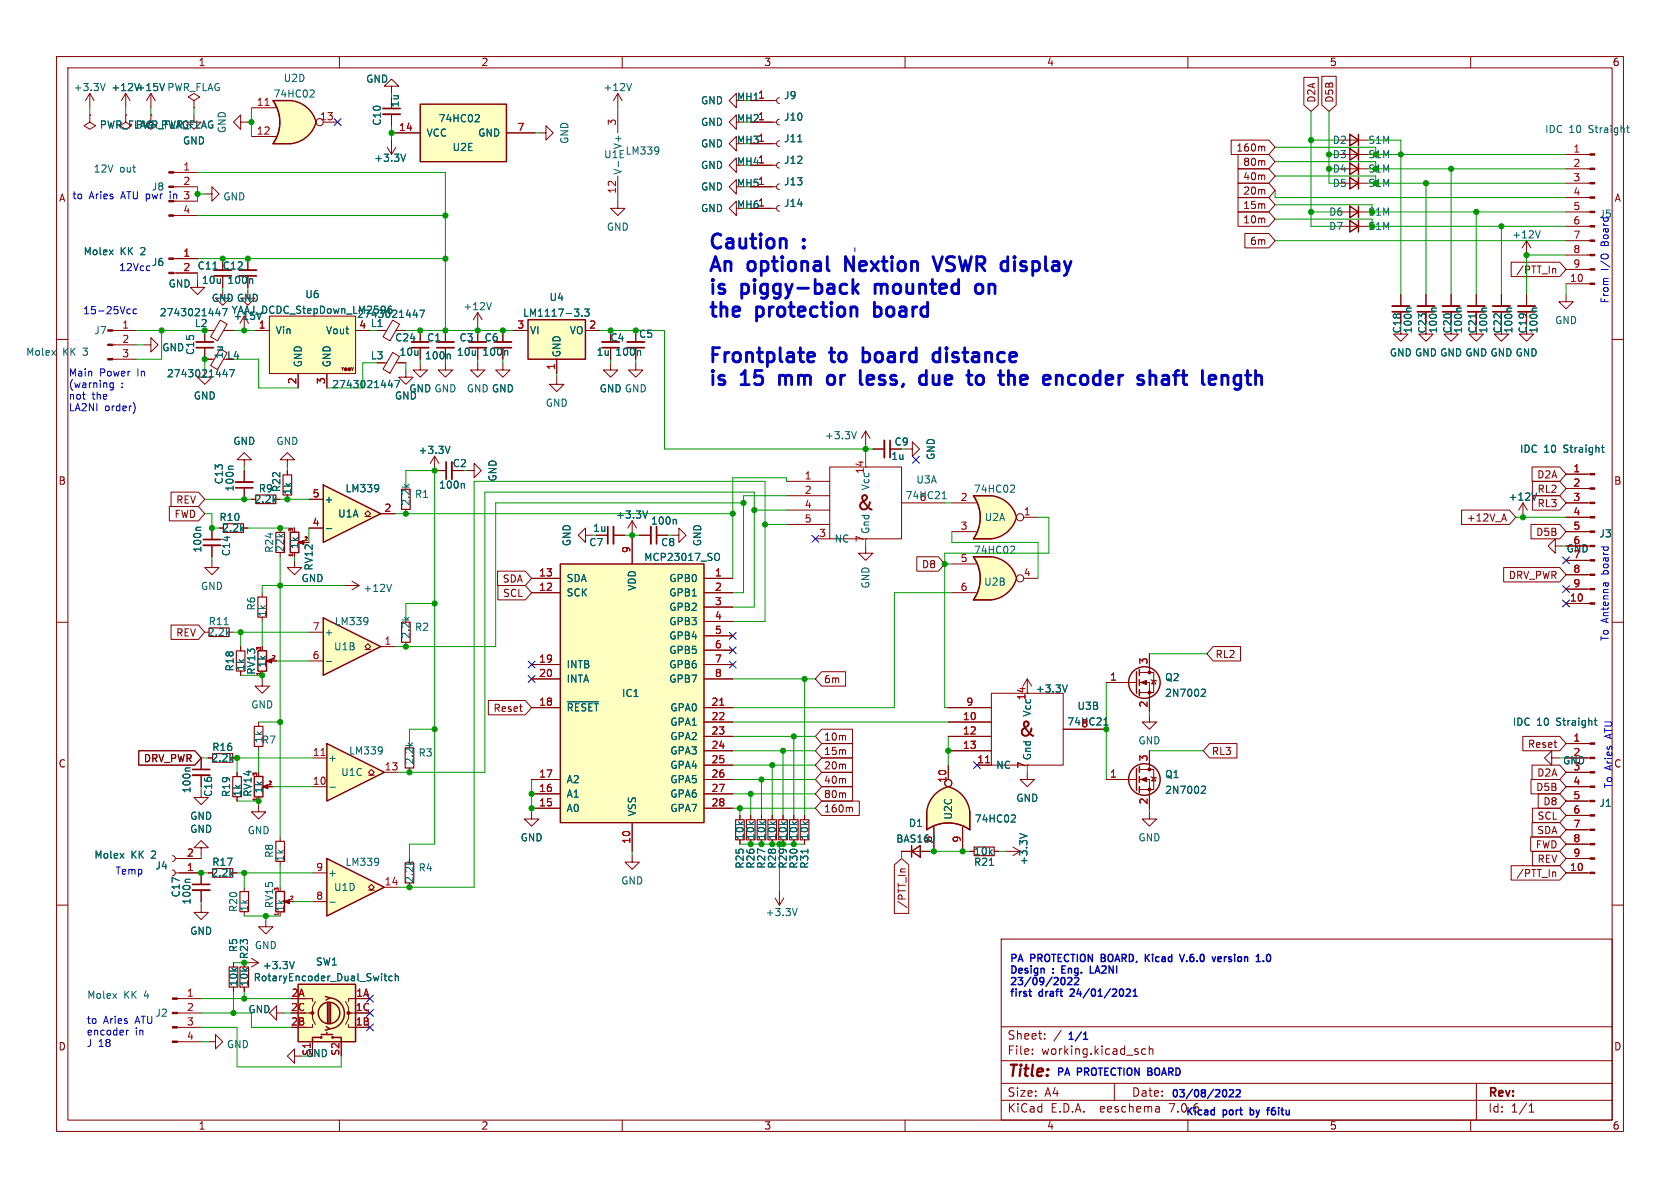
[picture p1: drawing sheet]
<svg xmlns="http://www.w3.org/2000/svg" width="297mm" height="210mm" viewBox="0 0 297 210" stroke-linecap="round" stroke-linejoin="round" font-family="sans-serif">
<defs><g id="words">
<g font-size="3.5" fill="#0000c2">
<text x="125.1" y="44.2">Caution</text>
<text x="142.2" y="44.2">:</text>
<text x="125.1" y="48.2">An</text>
<text x="125.1" y="52.2">is</text>
<text x="131.2" y="52.2">piggy-back</text>
<text x="132.4" y="48.2">optional</text>
<text x="150.5" y="48.2">Nextion</text>
<text x="155.8" y="52.2">mounted</text>
<text x="167.4" y="48.2">VSWR display</text>
<text x="174.6" y="52.2">on</text>
<text x="125.1" y="56.3">the</text>
<text x="133.8" y="56.3">protection</text>
<text x="155.7" y="56.3">board</text>
<text x="125.1" y="64.3">Frontplate</text>
<text x="147" y="64.3">to</text>
<text x="153.6" y="64.3">board</text>
<text x="167.1" y="64.3">distance</text>
<text x="125.1" y="68.3">is</text>
<text x="131.2" y="68.3">15</text>
<text x="138.9" y="68.3">mm</text>
<text x="148.5" y="68.3">or</text>
<text x="155.2" y="68.3">less,</text>
<text x="166.8" y="68.3">due</text>
<text x="176.3" y="68.3">to</text>
<text x="182.9" y="68.3">the</text>
<text x="191.7" y="68.3">encoder</text>
<text x="209.3" y="68.3">shaft</text>
<text x="221.6" y="68.3">length</text>
</g>
<g font-size="3.5" fill="#840000">
<text x="151.2" y="90.6">&amp;</text>
<text x="179.8" y="130.7">&amp;</text>
</g>
<text font-size="2.8" fill="#840000" x="178" y="190.9">Title:</text>
<g font-size="2.1" fill="#840000">
<text x="178" y="184">Sheet:</text>
<text x="178" y="186.7">File:</text>
<text x="184.1" y="186.7">working.kicad_sch</text>
<text x="178" y="196.9">KiCad</text>
<text x="178" y="194.1">Size:</text>
<text x="184.7" y="194.1">A4</text>
<text x="185.7" y="196.9">E.D.A.</text>
<text x="194.6" y="196.9">eeschema</text>
<text x="200" y="194.1">Date:</text>
<text x="207" y="196.9">7.0.6</text>
<text x="263" y="194.3">Rev:</text>
<text x="263" y="196.9">Id:</text>
<text x="267.1" y="196.9">1/1</text>
</g>
<g font-size="1.8" fill="#840000">
<text x="35" y="11.9">1</text>
<text x="85" y="11.9">2</text>
<text x="135" y="11.9">3</text>
<text x="185" y="11.9">4</text>
<text x="235" y="11.9">5</text>
<text x="285" y="11.9">6</text>
<text x="70.7" y="19.1" transform="rotate(-90 70.7 19.1)">1u</text>
<text x="232.7" y="18.3" transform="rotate(-90 232.7 18.3)">D2A</text>
<text x="235.9" y="18.3" transform="rotate(-90 235.9 18.3)">D5B</text>
<text x="218.5" y="27">160m</text>
<text x="219.7" y="29.5">80m</text>
<text x="10.3" y="35.9">A</text>
<text x="219.7" y="34.6">20m</text>
<text x="219.7" y="32.1">40m</text>
<text x="285.3" y="35.9">A</text>
<text x="219.7" y="39.7">10m</text>
<text x="219.7" y="37.1">15m</text>
<text x="220.9" y="43.5">6m</text>
<text x="40.1" y="50.4">100n</text>
<text x="268" y="48.6">/PTT_In</text>
<text x="112.9" y="59.9">C5</text>
<text x="40.1" y="63.7">L4</text>
<text x="65.5" y="63.7">L3</text>
<text x="85.2" y="63.1">100n</text>
<text x="108.7" y="63.1">100n</text>
<text x="79.9" y="82.8">C2</text>
<text x="10.3" y="85.9">B</text>
<text x="31.1" y="89.2">REV</text>
<text x="44.9" y="89.1">2.2k</text>
<text x="271.7" y="84.8">D2A</text>
<text x="271.7" y="89.9">RL3</text>
<text x="271.7" y="87.3">RL2</text>
<text x="285.3" y="85.9">B</text>
<text x="30.8" y="91.8">FWD</text>
<text x="39.1" y="94.2">2.2k</text>
<text x="259.2" y="92.4">+12V_A</text>
<text x="271.5" y="94.9">D5B</text>
<text x="162.9" y="100.6">D8</text>
<text x="88.8" y="103.2">SDA</text>
<text x="88.8" y="105.7">SCL</text>
<text x="266.6" y="102.6">DRV_PWR</text>
<text x="31.1" y="112.7">REV</text>
<text x="214.8" y="116.5">RL2</text>
<text x="145.6" y="121">6m</text>
<text x="87.1" y="126">Reset</text>
<text x="145.6" y="131.1">10m</text>
<text x="10.3" y="135.9">C</text>
<text x="37.2" y="134.8">2.2k</text>
<text x="145.6" y="133.7">15m</text>
<text x="145.6" y="136.2">20m</text>
<text x="214.2" y="133.7">RL3</text>
<text x="270" y="132.4">Reset</text>
<text x="271.7" y="137.5">D2A</text>
<text x="285.3" y="135.9">C</text>
<text x="145.6" y="138.7">40m</text>
<text x="145.6" y="143.8">160m</text>
<text x="145.6" y="141.3">80m</text>
<text x="271.5" y="140">D5B</text>
<text x="272.7" y="142.6">D8</text>
<text x="271.7" y="147.6">SDA</text>
<text x="271.7" y="145.1">SCL</text>
<text x="37.2" y="155.2">2.2k</text>
<text x="268" y="155.3">/PTT_In</text>
<text x="271.4" y="150.2">FWD</text>
<text x="271.7" y="152.7">REV</text>
<text x="160.3" y="160.7" transform="rotate(-90 160.3 160.7)">/PTT_In</text>
<text x="10.3" y="185.9">D</text>
<text x="285.3" y="185.9">D</text>
<text x="35" y="199.9">1</text>
<text x="85" y="199.9">2</text>
<text x="135" y="199.9">3</text>
<text x="185" y="199.9">4</text>
<text x="235" y="199.9">5</text>
<text x="285" y="199.9">6</text>
</g>
<g font-size="1.8" fill="#006464">
<text x="12.9" y="16.3">+3.3V</text>
<text x="19.6" y="16.3">+12V+15V</text>
<text x="29.5" y="16.3">PWR_FLAG</text>
<text x="48.2" y="17.5">74HC02</text>
<text x="50.1" y="14.7">U2D</text>
<text x="64.6" y="14.8">GND</text>
<text x="106.6" y="16.3">+12V</text>
<text x="138.5" y="17.7">J9</text>
<text x="17.5" y="22.9">PWR_FLAG</text>
<text x="23.9" y="22.9">PWR_FLAG</text>
<text x="40.1" y="23.6" transform="rotate(-90 40.1 23.6)">GND</text>
<text x="67.5" y="22.3" transform="rotate(-90 67.5 22.3)">C10</text>
<text x="77.4" y="21.8">74HC02</text>
<text x="123.8" y="18.6">GND</text>
<text x="123.8" y="22.5">GND</text>
<text x="130.2" y="18">MH1</text>
<text x="130.2" y="21.8">MH2</text>
<text x="138.5" y="21.5">J10</text>
<text x="273.1" y="23.7">IDC</text>
<text x="277.4" y="23.7">10</text>
<text x="281" y="23.7">Straight</text>
<text x="32.3" y="25.7">GND</text>
<text x="66" y="28.8">+3.3V</text>
<text x="75.3" y="24.4">VCC</text>
<text x="79.9" y="26.9">U2E</text>
<text x="84.4" y="24.4">GND</text>
<text x="100.7" y="25.5" transform="rotate(-90 100.7 25.5)">GND</text>
<text x="106.7" y="28.2">U1E</text>
<text x="110.1" y="26.5" transform="rotate(-90 110.1 26.5)">V+</text>
<text x="110.5" y="27.5">LM339</text>
<text x="123.8" y="26.3">GND</text>
<text x="130.2" y="29.4">MH4</text>
<text x="130.2" y="25.6">MH3</text>
<text x="138.5" y="29.2">J12</text>
<text x="138.5" y="25.4">J11</text>
<text x="235.5" y="28.2">D3</text>
<text x="235.5" y="25.6">D2</text>
<text x="241.8" y="25.6">S1M</text>
<text x="16.5" y="30.7">12V</text>
<text x="21.1" y="30.7">out</text>
<text x="39.4" y="35.6">GND</text>
<text x="110.1" y="31" transform="rotate(-90 110.1 31)">V-</text>
<text x="123.8" y="30.1">GND</text>
<text x="123.8" y="33.9">GND</text>
<text x="130.2" y="33.2">MH5</text>
<text x="138.5" y="33">J13</text>
<text x="235.5" y="30.7">D4</text>
<text x="235.5" y="33.2">D5</text>
<text x="107.2" y="41">GND</text>
<text x="123.8" y="37.7">GND</text>
<text x="130.2" y="37.1">MH6</text>
<text x="138.5" y="36.8">J14</text>
<text x="234.9" y="40.9">D7</text>
<text x="234.9" y="38.3">D6</text>
<text x="14.7" y="45.3">Molex</text>
<text x="21.2" y="45.3">KK</text>
<text x="24.9" y="45.3">2</text>
<text x="26.7" y="47.2">J6</text>
<text x="34.8" y="47.9">C11 C12</text>
<text x="267.2" y="42.3">+12V</text>
<text x="29.7" y="51">GND</text>
<text x="35.6" y="50.4">10u</text>
<text x="37.3" y="53.6">GND GND</text>
<text x="53.9" y="52.9">U6</text>
<text x="97.1" y="53.4">U4</text>
<text x="16.6" y="59.3">J7</text>
<text x="28.1" y="56.1">2743021447</text>
<text x="34.3" y="58">L2</text>
<text x="40.8" y="55.7">YAAJ_DCDC_StepDown_LM2596</text>
<text x="41.2" y="56.7">+15V</text>
<text x="48.6" y="59.3">Vin</text>
<text x="57.5" y="59.3">Vout</text>
<text x="63" y="56.4">2743021447</text>
<text x="81.8" y="55">+12V</text>
<text x="92.4" y="56.2">LM1117-3.3</text>
<text x="93.6" y="59.3">VI</text>
<text x="100.6" y="59.3">VO</text>
<text x="247.9" y="59" transform="rotate(-90 247.9 59)">C18</text>
<text x="249.8" y="59" transform="rotate(-90 249.8 59)">100n</text>
<text x="252.3" y="59" transform="rotate(-90 252.3 59)">C23</text>
<text x="254.2" y="59" transform="rotate(-90 254.2 59)">100n</text>
<text x="256.8" y="59" transform="rotate(-90 256.8 59)">C20</text>
<text x="258.7" y="59" transform="rotate(-90 258.7 59)">100n</text>
<text x="261.2" y="59" transform="rotate(-90 261.2 59)">C21</text>
<text x="263.1" y="59" transform="rotate(-90 263.1 59)">100n</text>
<text x="265.7" y="59" transform="rotate(-90 265.7 59)">C22</text>
<text x="267.6" y="59" transform="rotate(-90 267.6 59)">100n</text>
<text x="270.1" y="59" transform="rotate(-90 270.1 59)">C19</text>
<text x="272" y="59" transform="rotate(-90 272 59)">100n</text>
<text x="274.8" y="57.5">GND</text>
<text x="4.5" y="63.1">Molex</text>
<text x="11.1" y="63.1">KK</text>
<text x="14.8" y="63.1">3</text>
<text x="28.6" y="62.3">GND</text>
<text x="34.5" y="62.9" transform="rotate(-90 34.5 62.9)">C15</text>
<text x="39.6" y="63.5" transform="rotate(-90 39.6 63.5)">1u</text>
<text x="53.6" y="65" transform="rotate(-90 53.6 65)">GND</text>
<text x="58.6" y="65" transform="rotate(-90 58.6 65)">GND</text>
<text x="69.8" y="60.6">C24</text>
<text x="70.5" y="63.1">10u</text>
<text x="75" y="63.7">100n</text>
<text x="75.4" y="60.6">C1</text>
<text x="80.7" y="63.1">10u</text>
<text x="81.1" y="60.6">C3</text>
<text x="85.6" y="60.6">C6</text>
<text x="99.3" y="63.2" transform="rotate(-90 99.3 63.2)">GND</text>
<text x="105.4" y="63.1">1u</text>
<text x="107.8" y="60.6">C4</text>
<text x="245.6" y="63.2">GND GND GND GND GND GND</text>
<text x="29.4" y="66.9">2743021447</text>
<text x="34.2" y="70.8">GND</text>
<text x="58.6" y="68.8">2743021447</text>
<text x="69.7" y="70.8">GND</text>
<text x="72.3" y="69.6">GND GND</text>
<text x="72.3" y="69.6">GND</text>
<text x="82.4" y="69.6">GND GND</text>
<text x="86.9" y="69.6">GND</text>
<text x="105.9" y="69.6">GND GND</text>
<text x="105.9" y="69.6">GND</text>
<text x="96.4" y="72.1">GND</text>
<text x="145.7" y="77.9">+3.3V</text>
<text x="41.1" y="78.9">GND</text>
<text x="48.8" y="78.9">GND</text>
<text x="73.9" y="80.4">+3.3V</text>
<text x="157.5" y="81.5">1u</text>
<text x="158" y="79">C9</text>
<text x="165.4" y="81.4" transform="rotate(-90 165.4 81.4)">GND</text>
<text x="268.6" y="80.2">IDC</text>
<text x="272.9" y="80.2">10</text>
<text x="276.5" y="80.2">Straight</text>
<text x="39.6" y="85.7" transform="rotate(-90 39.6 85.7)">C13</text>
<text x="41.5" y="87" transform="rotate(-90 41.5 87)">100n</text>
<text x="45.6" y="87.2">R9</text>
<text x="49.8" y="87.1" transform="rotate(-90 49.8 87.1)">R22</text>
<text x="51.7" y="87.5" transform="rotate(-90 51.7 87.5)">1k</text>
<text x="57.3" y="89.1">+</text>
<text x="61" y="87.2">LM339</text>
<text x="72.6" y="89.5" transform="rotate(-90 72.6 89.5)">2.2k</text>
<text x="73.3" y="88.2">R1</text>
<text x="77.5" y="86.6">100n</text>
<text x="88" y="85.2" transform="rotate(-90 88 85.2)">GND</text>
<text x="153.9" y="86.8" transform="rotate(-90 153.9 86.8)">Vcc</text>
<text x="160" y="88.4">74HC21</text>
<text x="161.9" y="85.7">U3A</text>
<text x="162.5" y="88.6">6</text>
<text x="172.1" y="87.3">74HC02</text>
<text x="266.6" y="88.7">+12V</text>
<text x="38.7" y="92.3">R10</text>
<text x="59.7" y="91.7">U1A</text>
<text x="104.8" y="94.2">1u</text>
<text x="108.8" y="91.9">+3.3V</text>
<text x="115" y="92.9">100n</text>
<text x="153.9" y="94.5" transform="rotate(-90 153.9 94.5)">Gnd</text>
<text x="174" y="92.3">U2A</text>
<text x="282.7" y="95.2">J3</text>
<text x="35.8" y="97.8" transform="rotate(-90 35.8 97.8)">100n</text>
<text x="40.9" y="98.4" transform="rotate(-90 40.9 98.4)">C14</text>
<text x="48.5" y="97.8" transform="rotate(-90 48.5 97.8)">R24</text>
<text x="50.4" y="97.7" transform="rotate(-90 50.4 97.7)">22k</text>
<text x="52.9" y="97.1" transform="rotate(-90 52.9 97.1)">1k</text>
<text x="55.5" y="101" transform="rotate(-90 55.5 101)">RV12</text>
<text x="101.1" y="96.7" transform="rotate(-90 101.1 96.7)">GND</text>
<text x="104.1" y="96.7">C7</text>
<text x="113.8" y="99.4">MCP23017_SO</text>
<text x="116.8" y="96.7">C8</text>
<text x="124.2" y="96.7" transform="rotate(-90 124.2 96.7)">GND</text>
<text x="147.4" y="96.1">NC</text>
<text x="172.1" y="98.1">74HC02</text>
<text x="276.9" y="97.9">GND</text>
<text x="35.4" y="104.5">GND</text>
<text x="53.2" y="103.1">GND</text>
<text x="64.1" y="104.8">+12V</text>
<text x="100.1" y="105.6">SCK</text>
<text x="100.1" y="103.1">SDA</text>
<text x="112.6" y="104.5" transform="rotate(-90 112.6 104.5)">VDD</text>
<text x="118.2" y="103.1">GPB0</text>
<text x="118.2" y="105.6">GPB1</text>
<text x="153.9" y="104.1" transform="rotate(-90 153.9 104.1)">GND</text>
<text x="173.9" y="103.7">U2B</text>
<text x="36.6" y="112.6">2.2k</text>
<text x="36.8" y="110.7">R11</text>
<text x="45.3" y="108" transform="rotate(-90 45.3 108)">R6</text>
<text x="47.2" y="109.2" transform="rotate(-90 47.2 109.2)">1k</text>
<text x="57.3" y="112.6">+</text>
<text x="59.1" y="110.7">LM339</text>
<text x="72.6" y="113" transform="rotate(-90 72.6 113)">2.2k</text>
<text x="73.3" y="111.7">R2</text>
<text x="118.2" y="108.2">GPB2</text>
<text x="118.2" y="110.7">GPB3</text>
<text x="118.2" y="113.3">GPB4</text>
<text x="41.5" y="118.8" transform="rotate(-90 41.5 118.8)">R18</text>
<text x="43.4" y="118.7" transform="rotate(-90 43.4 118.7)">1k</text>
<text x="45.3" y="119.4" transform="rotate(-90 45.3 119.4)">RV13</text>
<text x="47.2" y="118.1" transform="rotate(-90 47.2 118.1)">1k</text>
<text x="59" y="115.2">U1B</text>
<text x="100.1" y="118.3">INTB</text>
<text x="118.2" y="115.8">GPB5</text>
<text x="118.2" y="118.3">GPB6</text>
<text x="44.3" y="125.4">GND</text>
<text x="100.1" y="126">~{RESET}</text>
<text x="100.1" y="120.9">INTA</text>
<text x="109.9" y="123.4">IC1</text>
<text x="118.2" y="120.9">GPB7</text>
<text x="118.4" y="126">GPA0</text>
<text x="183" y="122.6">+3.3V</text>
<text x="190.4" y="125.7">U3B</text>
<text x="205.9" y="120.6">Q2</text>
<text x="205.9" y="123.4">2N7002</text>
<text x="46.2" y="131.7">R7</text>
<text x="46.6" y="131.4" transform="rotate(-90 46.6 131.4)">1k</text>
<text x="118.4" y="128.5">GPA1</text>
<text x="118.4" y="131">GPA2</text>
<text x="182.5" y="126.8" transform="rotate(-90 182.5 126.8)">Vcc</text>
<text x="188.6" y="128.5">74HC21</text>
<text x="201.2" y="131.8">GND</text>
<text x="267.3" y="128.5">IDC</text>
<text x="271.7" y="128.5">10</text>
<text x="275.2" y="128.5">Straight</text>
<text x="25.3" y="134.9">DRV_PWR</text>
<text x="37.4" y="132.9">R16</text>
<text x="57.9" y="134.8">+</text>
<text x="60.2" y="137.4">U1C</text>
<text x="61.6" y="133.6">LM339</text>
<text x="73.3" y="135.2" transform="rotate(-90 73.3 135.2)">2.2k</text>
<text x="73.9" y="133.9">R3</text>
<text x="118.4" y="133.6">GPA3</text>
<text x="118.4" y="136.1">GPA4</text>
<text x="176" y="136.1">NC</text>
<text x="182.5" y="134.5" transform="rotate(-90 182.5 134.5)">Gnd</text>
<text x="205.9" y="137.8">Q1</text>
<text x="276.2" y="135.3">GND</text>
<text x="278.1" y="133.7">2</text>
<text x="278.1" y="136.3">3</text>
<text x="33.9" y="140.3" transform="rotate(-90 33.9 140.3)">100n</text>
<text x="37.7" y="141" transform="rotate(-90 37.7 141)">C16</text>
<text x="40.9" y="141" transform="rotate(-90 40.9 141)">R19</text>
<text x="42.8" y="140.9" transform="rotate(-90 42.8 140.9)">1k</text>
<text x="44.7" y="141" transform="rotate(-90 44.7 141)">RV14</text>
<text x="46.6" y="140.3" transform="rotate(-90 46.6 140.3)">1k</text>
<text x="100.1" y="143.7">A0</text>
<text x="100.1" y="141.2">A1</text>
<text x="100.1" y="138.7">A2</text>
<text x="118.4" y="138.7">GPA5</text>
<text x="118.4" y="141.2">GPA6</text>
<text x="118.4" y="143.7">GPA7</text>
<text x="179.6" y="142">GND</text>
<text x="205.9" y="140.5">2N7002</text>
<text x="282.7" y="142.8">J1</text>
<text x="33.5" y="145.1">GND</text>
<text x="33.5" y="147.4">GND</text>
<text x="43.7" y="147.7">GND</text>
<text x="91.9" y="148.9">GND</text>
<text x="112.6" y="144.4" transform="rotate(-90 112.6 144.4)">VSS</text>
<text x="131.7" y="148.6" transform="rotate(-90 131.7 148.6)">10k</text>
<text x="133.6" y="148.6" transform="rotate(-90 133.6 148.6)">10k</text>
<text x="135.5" y="148.6" transform="rotate(-90 135.5 148.6)">10k</text>
<text x="137.4" y="148.6" transform="rotate(-90 137.4 148.6)">10k</text>
<text x="139.3" y="148.6" transform="rotate(-90 139.3 148.6)">10k</text>
<text x="141.2" y="148.6" transform="rotate(-90 141.2 148.6)">10k</text>
<text x="143.1" y="148.6" transform="rotate(-90 143.1 148.6)">10k</text>
<text x="158.3" y="149.2">BAS16J</text>
<text x="160.6" y="146.4">D1</text>
<text x="164.8" y="149" transform="rotate(-90 164.8 149)">8</text>
<text x="168.5" y="145" transform="rotate(-90 168.5 145)">U2C</text>
<text x="172.2" y="145.6">74HC02</text>
<text x="201.2" y="148.9">GND</text>
<text x="16.6" y="152">Molex</text>
<text x="23.1" y="152">KK</text>
<text x="26.9" y="152">2</text>
<text x="27.4" y="153.9">J4</text>
<text x="37.4" y="153.3">R17</text>
<text x="48.5" y="151.8" transform="rotate(-90 48.5 151.8)">R8</text>
<text x="50.4" y="152.4" transform="rotate(-90 50.4 152.4)">1k</text>
<text x="57.9" y="155.2">+</text>
<text x="61" y="153.3">LM339</text>
<text x="73.9" y="154.3">R4</text>
<text x="131.7" y="153.7" transform="rotate(-90 131.7 153.7)">R25</text>
<text x="133.6" y="153.7" transform="rotate(-90 133.6 153.7)">R26</text>
<text x="135.5" y="153.7" transform="rotate(-90 135.5 153.7)">R27</text>
<text x="137.4" y="153.7" transform="rotate(-90 137.4 153.7)">R28</text>
<text x="139.3" y="153.7" transform="rotate(-90 139.3 153.7)">R29</text>
<text x="141.2" y="153.7" transform="rotate(-90 141.2 153.7)">R30</text>
<text x="143.1" y="153.7" transform="rotate(-90 143.1 153.7)">R31</text>
<text x="172.1" y="151.4">10k</text>
<text x="172.1" y="153.3">R21</text>
<text x="181.8" y="153" transform="rotate(-90 181.8 153)">+3.3V</text>
<text x="32" y="158.7" transform="rotate(-90 32 158.7)">C17</text>
<text x="33.9" y="160" transform="rotate(-90 33.9 160)">100n</text>
<text x="42.1" y="161.3" transform="rotate(-90 42.1 161.3)">R20</text>
<text x="44" y="161.2" transform="rotate(-90 44 161.2)">1k</text>
<text x="48.5" y="160.6" transform="rotate(-90 48.5 160.6)">RV15</text>
<text x="50.4" y="161.3" transform="rotate(-90 50.4 161.3)">1k</text>
<text x="59" y="157.7">U1D</text>
<text x="73.3" y="156.2" transform="rotate(-90 73.3 156.2)">2.2k</text>
<text x="109.7" y="156.6">GND</text>
<text x="33.5" y="165.4">GND</text>
<text x="45" y="168">GND</text>
<text x="135.3" y="162.2">+3.3V</text>
<text x="42.1" y="168.4" transform="rotate(-90 42.1 168.4)">R5</text>
<text x="44" y="169.6" transform="rotate(-90 44 169.6)">R23</text>
<text x="44.7" y="173.7">RotaryEncoder_Dual_Switch</text>
<text x="46.4" y="171.5">+3.3V</text>
<text x="55.7" y="170.9">SW1</text>
<text x="15.3" y="176.8">Molex</text>
<text x="21.9" y="176.8">KK</text>
<text x="25.6" y="176.8">4</text>
<text x="27.4" y="179.9">J2</text>
<text x="42.1" y="174.5" transform="rotate(-90 42.1 174.5)">10k</text>
<text x="43.8" y="179.3">GND</text>
<text x="44" y="174.5" transform="rotate(-90 44 174.5)">10k</text>
<text x="40" y="185.5">GND</text>
<text x="54" y="187.1">GND</text>
<text x="55" y="186.7" transform="rotate(-90 55 186.7)">S1</text>
</g>
<g font-size="1.8" fill="#a90000">
<text x="133.9" y="17.5">1</text>
<text x="45.3" y="18.8">11</text>
<text x="45.3" y="23.9">12</text>
<text x="56.5" y="21.3">13</text>
<text x="70.4" y="23.2">14</text>
<text x="91.4" y="23.2">7</text>
<text x="109" y="22.3" transform="rotate(-90 109 22.3)">3</text>
<text x="133.9" y="21.3">1</text>
<text x="133.9" y="29">1</text>
<text x="133.9" y="25.1">1</text>
<text x="278.1" y="27.1">1</text>
<text x="278.1" y="29.6">2</text>
<text x="32.3" y="30.2">1</text>
<text x="32.3" y="32.8">2</text>
<text x="109" y="34.3" transform="rotate(-90 109 34.3)">12</text>
<text x="133.9" y="32.8">1</text>
<text x="278.1" y="32.1">3</text>
<text x="278.1" y="34.7">4</text>
<text x="32.3" y="37.8">4</text>
<text x="133.9" y="36.6">1</text>
<text x="278.1" y="37.2">5</text>
<text x="278.1" y="39.8">6</text>
<text x="32.3" y="45.5">1</text>
<text x="278.1" y="42.3">7</text>
<text x="278.1" y="44.8">8</text>
<text x="278.1" y="47.4">9</text>
<text x="32.3" y="48">2</text>
<text x="277.5" y="49.9">10</text>
<text x="21.5" y="58.2">1</text>
<text x="45.6" y="58.2">1</text>
<text x="63.4" y="58.2">4 L1</text>
<text x="91.4" y="58.2">3</text>
<text x="104.1" y="58.2">2</text>
<text x="21.5" y="60.7">2</text>
<text x="21.5" y="63.2">3</text>
<text x="98.2" y="65.5" transform="rotate(-90 98.2 65.5)">1</text>
<text x="52.5" y="68" transform="rotate(-90 52.5 68)">2</text>
<text x="57.5" y="68" transform="rotate(-90 57.5 68)">3</text>
<text x="152.8" y="83.9" transform="rotate(-90 152.8 83.9)">14</text>
<text x="278.1" y="83.6">1</text>
<text x="55.2" y="88">5</text>
<text x="142.2" y="84.8">1</text>
<text x="142.2" y="87.4">2</text>
<text x="142.2" y="89.9">4</text>
<text x="169.7" y="88.6">2</text>
<text x="278.1" y="86.1">2</text>
<text x="278.1" y="88.6">3</text>
<text x="55.2" y="93.1">4</text>
<text x="67.9" y="90.6">2</text>
<text x="142.2" y="92.5">5</text>
<text x="144.7" y="95">3</text>
<text x="152.8" y="96" transform="rotate(-90 152.8 96)">7</text>
<text x="169.7" y="93.7">3</text>
<text x="180.9" y="91.2">1</text>
<text x="278.1" y="91.2">4</text>
<text x="278.1" y="93.7">5</text>
<text x="95.2" y="102">13</text>
<text x="111.5" y="97.9" transform="rotate(-90 111.5 97.9)">9</text>
<text x="126.3" y="102">1</text>
<text x="169.7" y="99.4">5</text>
<text x="180.9" y="102">4</text>
<text x="278.1" y="96.3">6</text>
<text x="278.1" y="98.8">7</text>
<text x="278.1" y="101.3">8</text>
<text x="95.2" y="104.5">12</text>
<text x="126.3" y="104.5">2</text>
<text x="126.3" y="107.1">3</text>
<text x="169.7" y="104.5">6</text>
<text x="277.5" y="106.4">10</text>
<text x="278.1" y="103.9">9</text>
<text x="55.2" y="111.5">7</text>
<text x="126.3" y="109.6">4</text>
<text x="126.3" y="112.1">5</text>
<text x="55.2" y="116.6">6</text>
<text x="67.9" y="114">1</text>
<text x="95.2" y="117.2">19</text>
<text x="95.2" y="119.8">20</text>
<text x="126.3" y="114.7">6</text>
<text x="126.3" y="117.2">7</text>
<text x="126.3" y="119.8">8</text>
<text x="202.9" y="117.5" transform="rotate(-90 202.9 117.5)">3</text>
<text x="95.2" y="124.8">18</text>
<text x="125.7" y="124.8">21</text>
<text x="170.7" y="124.8">9</text>
<text x="181.4" y="123.9" transform="rotate(-90 181.4 123.9)">14</text>
<text x="196.1" y="120.4">1</text>
<text x="202.9" y="125.2" transform="rotate(-90 202.9 125.2)">2</text>
<text x="125.7" y="127.4">22</text>
<text x="125.7" y="129.9">23</text>
<text x="170.1" y="127.4">10</text>
<text x="170.1" y="129.9">12</text>
<text x="191.1" y="128.7">8</text>
<text x="278.1" y="131.2">1</text>
<text x="55.2" y="133.7">11</text>
<text x="67.9" y="136.3">13</text>
<text x="95.2" y="137.5">17</text>
<text x="125.7" y="132.5">24</text>
<text x="125.7" y="135">25</text>
<text x="125.7" y="137.5">26</text>
<text x="170.1" y="132.5">13</text>
<text x="172.7" y="135">11</text>
<text x="181.4" y="136" transform="rotate(-90 181.4 136)">7</text>
<text x="196.1" y="137.5">1</text>
<text x="202.9" y="134.7" transform="rotate(-90 202.9 134.7)">3</text>
<text x="55.2" y="138.8">10</text>
<text x="95.2" y="142.6">15</text>
<text x="95.2" y="140.1">16</text>
<text x="125.7" y="140.1">27</text>
<text x="125.7" y="142.6">28</text>
<text x="167.4" y="138.5" transform="rotate(-90 167.4 138.5)">10</text>
<text x="202.9" y="142.3" transform="rotate(-90 202.9 142.3)">2</text>
<text x="278.1" y="138.8">4</text>
<text x="278.1" y="141.4">5</text>
<text x="278.1" y="143.9">6</text>
<text x="111.5" y="149.3" transform="rotate(-90 111.5 149.3)">10</text>
<text x="169.9" y="149" transform="rotate(-90 169.9 149)">9</text>
<text x="278.1" y="146.4">7</text>
<text x="278.1" y="149">8</text>
<text x="32.9" y="154.1">1</text>
<text x="32.9" y="151.5">2</text>
<text x="55.8" y="154.1">9</text>
<text x="277.5" y="154.1">10</text>
<text x="278.1" y="151.5">9</text>
<text x="55.8" y="159.1">8</text>
<text x="67.9" y="156.6">14</text>
<text x="32.9" y="176.3">1</text>
<text x="32.9" y="178.8">2</text>
<text x="51.4" y="178.8">2C</text>
<text x="51.5" y="176.3">2A</text>
<text x="62.8" y="178.8">1C</text>
<text x="62.9" y="176.3">1A</text>
<text x="32.9" y="181.4">3</text>
<text x="32.9" y="183.9">4</text>
<text x="51.4" y="181.4">2B</text>
<text x="62.8" y="181.4">1B</text>
<text x="60.1" y="186.7" transform="rotate(-90 60.1 186.7)">S2</text>
</g>
<g font-size="1.8" fill="#009600">
<text x="241.8" y="28.2">S1M</text>
<text x="241.8" y="30.7">S1M</text>
<text x="241.8" y="33.2">S1M</text>
<text x="241.8" y="40.9">S1M</text>
<text x="241.8" y="38.3">S1M</text>
</g>
<g font-size="1.8" fill="#0000c2">
<text x="12.7" y="35.3">to</text>
<text x="15.7" y="35.3">Aries</text>
<text x="21.5" y="35.3">ATU pwr</text>
<text x="26.7" y="33.9">J8</text>
<text x="30.5" y="35.3">in 3</text>
<text x="282.7" y="38.7">J5</text>
<text x="284.5" y="47.8" transform="rotate(-90 284.5 47.8)">I/O</text>
<text x="284.5" y="43.4" transform="rotate(-90 284.5 43.4)">Board</text>
<text x="21" y="48">12Vcc</text>
<text x="284.5" y="53.7" transform="rotate(-90 284.5 53.7)">From</text>
<text x="14.6" y="55.6">15-25Vcc</text>
<text x="12.1" y="66.6">Main</text>
<text x="12.1" y="68.7">(warning</text>
<text x="12.1" y="70.7">not</text>
<text x="16.3" y="70.7">the</text>
<text x="17.6" y="66.6">Power</text>
<text x="21.4" y="68.7">:</text>
<text x="24.4" y="66.6">In</text>
<text x="12.1" y="72.8">LA2NI</text>
<text x="18.5" y="72.8">order)</text>
<text x="284.5" y="101.5" transform="rotate(-90 284.5 101.5)">board</text>
<text x="284.5" y="113.4" transform="rotate(-90 284.5 113.4)">To Antenna</text>
<text x="285.1" y="130.4" transform="rotate(-90 285.1 130.4)">ATU</text>
<text x="285.1" y="139.5" transform="rotate(-90 285.1 139.5)">To Aries</text>
<text x="20.3" y="154.7">Temp</text>
<text x="178.4" y="170.1">PA</text>
<text x="178.4" y="172.2">Design</text>
<text x="182.3" y="170.1">PROTECTION</text>
<text x="186.2" y="172.2">:</text>
<text x="188.3" y="172.2">Eng.</text>
<text x="193.8" y="172.2">LA2NI</text>
<text x="195.2" y="170.1">BOARD,</text>
<text x="203.5" y="170.1">Kicad</text>
<text x="210.3" y="170.1">V.6.0</text>
<text x="216.5" y="170.1">version</text>
<text x="224.7" y="170.1">1.0</text>
<text x="178.4" y="174.2">23/09/2022</text>
<text x="178.4" y="176.3">first</text>
<text x="183.8" y="176.3">draft</text>
<text x="189.8" y="176.3">24/01/2021</text>
<text x="15.2" y="181.1">to</text>
<text x="15.2" y="183.1">encoder</text>
<text x="15.2" y="185.2">J</text>
<text x="17.4" y="185.2">18</text>
<text x="18.3" y="181.1">Aries</text>
<text x="23.9" y="183.1">in</text>
<text x="24.1" y="181.1">ATU</text>
<text x="188.6" y="183.9">1/1</text>
<text x="186.7" y="190.2">PA</text>
<text x="190.5" y="190.2">PROTECTION</text>
<text x="203.5" y="190.2">BOARD</text>
<text x="207" y="194.1">03/08/2022</text>
<text x="209.5" y="197.2">Kicad</text>
<text x="216.3" y="197.2">port</text>
<text x="221.6" y="197.2">by</text>
<text x="225.2" y="197.2">f6itu</text>
</g>
<g font-size=".9" fill="#a90000">
<text x="51.8" y="94.1" transform="rotate(-90 51.8 94.1)">3</text>
<text x="53.7" y="95.6">2</text>
<text x="51.8" y="98.5" transform="rotate(-90 51.8 98.5)">1</text>
<text x="46.1" y="119.5" transform="rotate(-90 46.1 119.5)">1</text>
<text x="46.1" y="115" transform="rotate(-90 46.1 115)">3</text>
<text x="48" y="116.6">2</text>
<text x="45.5" y="137.3" transform="rotate(-90 45.5 137.3)">3</text>
<text x="45.5" y="141.7" transform="rotate(-90 45.5 141.7)">1</text>
<text x="47.3" y="138.8">2</text>
<text x="49.3" y="157.6" transform="rotate(-90 49.3 157.6)">3</text>
<text x="51.1" y="159.1">2</text>
<text x="49.3" y="162" transform="rotate(-90 49.3 162)">1</text>
</g>
<text font-size=".7" fill="#840000" x="60.2" y="65.7">Y@@V</text>
</g></defs>
<g fill="none" stroke="#840000" stroke-width=".18">
<path d="M10 10h277v190h-277zM12 12h273v186h-273zM60 10v2M110 10v2M160 10v2M210 10v2M260 10v2M10 60h2M285 60h2M10 110h2M285 110h2M10 160h2"/>
<path d="M285 160h2M177 166h108v32h-108zM60 198v2M110 198v2M160 198v2M177 194.5h108M177 191.5h108M177 187.5h108M177 181.5h108M182.5 186.3v.1M182.5 185.5v.1M184.7 183.6v.1"/>
<path d="M184.7 182.8v.1M187.6 182.1l-1.3 2M197 191.5v3M202.5 185.5l-.4-.1-.3 .3v.4l.2 .2h.5M203.2 185.5l.2-.1 .3 .1 .1 .9M203.2 184.9v1.5M204.9 195.7l.1 .9M205 196.5l-.2 .1M205 196h-.2M210 198v2M260 198v2M261 191.5v6.5"/>
<path d="M270.3 196.6h.9M270.3 195.5l.4-.4v1.5"/>
</g>
<path d="M57.1 85.7l10.2 5.1-10.2 5.1z" fill="#ffffc2"/>
<path d="M57.1 85.7l10.2 5.1-10.2 5.1z" fill="none" stroke="#840000" stroke-width=".25"/>
<path d="M153 76.2l-.7 1.3M153 76.2v2.5M153 76.2l.8 1.3M54.6 93.3h2.5M54.6 88.3h2.5M64.5 91.3h.5l-.5-.5 .5-.5 .5 .5-.5 .5h.5M67.3 90.8h2.5" fill="none" stroke="#840000" stroke-width=".18"/>
<path d="M151.4 76.3l-.4 1.3M57.7 93.4h.9M66.9 85.8v.8M66.9 86.2v.1" fill="none" stroke="#006464" stroke-width=".18"/>
<path d="M174.7 90.1l5 1.3a5.2 5.2 0 0 1-4.4 3.9z" fill="#ffffc2" stroke="#ffffc2" stroke-width=".18"/>
<path d="M172.1 95.3h3.2M172.1 87.6h3.2" fill="none" stroke="#ffffc2" stroke-width=".18"/>
<path d="M172.1 87.6h3.2v7.7h-3.2a6.7 6.7 0 0 0 0-7.7z" fill="#ffffc2"/>
<g fill="#ffffc2" stroke="#ffffc2" stroke-width=".18">
<path d="M175.3 87.6a5.1 5.1 0 0 1 4.4 3.8l-5 1.3z"/>
<path d="M99.1 99.7h25.4v45.7h-25.4z"/>
<path d="M174.7 100.9l5 1.3a5.2 5.2 0 0 1-4.4 3.8z"/>
</g>
<g fill="none" stroke="#840000" stroke-width=".25">
<path d="M238.6 28.8l1.6 1-1.6 1.1zM238.6 26.3l1.6 1-1.6 1zM238.6 39l1.6 1-1.6 1zM238.6 36.4l1.6 1.1-1.6 1zM238.6 31.4l1.6 1-1.6 1zM238.6 23.7l1.6 1.1-1.6 1zM240.2 23.7v2.1M240.2 26.3v2M240.2 28.8v2.1M240.2 31.4v2M240.2 36.4v2.1M240.2 39v2"/>
<path d="M51.3 94.1h1.5v3.6h-1.5zM99.1 99.7h25.4v45.7h-25.4zM175.3 87.6h-3.2a6.6 6.6 0 0 1 0 7.7h3.2M175.3 87.6a5.1 5.1 0 0 1 4.4 3.8 5.2 5.2 0 0 1-4.4 3.9M45.6 115h1.5v3.6h-1.5zM48.8 157.6h1.5v3.6h-1.5z"/>
</g>
<g fill="none" stroke="#840000" stroke-width=".18">
<path d="M15.9 16.5l-.8 1.3M15.9 16.5v2.6M15.9 16.5l.7 1.3M22.2 16.5l-.7 1.3M22.2 16.5v2.6M22.2 16.5l.8 1.3M26.7 16.5l-.8 1.3M26.7 16.5v2.6M26.7 16.5l.7 1.3M15.9 20.3v1.3l1 .6-1 .7-1-.7 1-.6M15.9 20.3h.1M36.2 34.3h1.3v-1.3l1.2 1.3-1.2 1.3v-1.3"/>
<path d="M236.9 29.8h5M236.9 27.3h5M236.9 37.5h5M236.9 32.4h5M236.9 24.8h5M37.8 58.4h-1.6v2.1M38.9 56.6l1.3 .7-1.7 2.9-1.3-.7zM39.4 51.4v1.3h1.2l-1.2 1.3-1.3-1.3h1.3M39.5 58.4h1.8M236.9 40h5M269.9 42.5l-.8 1.3M269.9 42.5v2.6"/>
<path d="M269.9 42.5l.7 1.3M36.2 65.4v1.3h1.3l-1.3 1.2-1.3-1.2h1.3M36.2 61.5v2h1.6M38.9 61.7l1.3 .7-1.7 2.9-1.3-.7zM71.8 65.4v1.3h1.2l-1.2 1.2-1.3-1.2h1.3M154.3 79.4h2M157.4 79.4h2M37.5 99.1v1.2h-1.3l1.3 1.3 1.2-1.3h-1.2M37.5 93.3v2.1M37.5 96.4v2M49.5 93.3v.8M49.5 97.7v.7"/>
<path d="M52.1 97.8v.6M53.6 95.9h1M111.8 94.6v5.1M118.7 94.6h1.3v-1.3l1.3 1.3-1.3 1.3v-1.3M153 96.5v1.3h1.3l-1.3 1.3-1.2-1.3h1.2M168.3 88.9h4.3M168.3 94h4.3M175.3 87.6h-3.2a6.6 6.6 0 0 1 0 7.7h3.2M181 91.4h2.5M40.5 111.8h.8M42.5 114.3v.8M42.5 118.6v.8"/>
<path d="M46.4 104.8v.7M46.4 109.1v.8M46.4 118.7v.7M47.9 116.8h1M94 102.2h5.1M94 104.8h5.1M94 117.5h5.1M124.5 102.2h5M124.5 104.8h5M124.5 117.5h5M124.5 107.3h5M124.5 109.9h5"/>
<path d="M124.5 112.4h5M124.5 114.9h5M46.4 120v1.3h1.2l-1.2 1.3-1.3-1.3h1.3M72.4 135.8v.7M94 137.8h5.1M94 125.1h5.1M94 120h5.1M124.5 137.8h5M124.5 125.1h5M124.5 120h5M124.5 127.6h5M124.5 130.2h5"/>
<path d="M124.5 132.7h5M124.5 135.3h5M51.1 159.4h1M72.4 151.8v.7M72.4 156.1v.7M94 143.5v1.3h1.2l-1.2 1.3-1.3-1.3h1.3M94 142.9h5.1M94 140.3h5.1M111.8 145.4v5.1M124.5 142.9h5M124.5 140.3h5M130.8 144.1v.8"/>
<path d="M130.8 148.5v.7M132.7 144.1v.8M132.7 148.5v.7M134.6 144.1v.8M134.6 148.5v.7M136.5 144.1v.8M136.5 148.5v.7M137 158.8l.8 1.2M137.8 157.5v2.5M138.4 144.1v.8M138.4 148.5v.7M138.6 158.8l-.8 1.2"/>
<path d="M140.3 144.1v.8M140.3 148.5v.7M142.2 144.1v.8M142.2 148.5v.7M203.2 143.5v1.3h1.3l-1.3 1.3-1.3-1.3h1.3M49.5 161.3v.6"/>
<circle cx="180.3" cy="91.4" r=".63"/>
</g>
<g fill="none" stroke="#006464" stroke-width=".18">
<path d="M18.6 14.8l-.4 1.2M29.1 14.8l-.4 1.2M38.2 55.4h.7M38.8 55v.8M39.3 54.6h.9l-.6 1.2M272.3 40.8l-.4 1.3M39.4 66.2h.8M40 65.8v.8M40.6 65.3h.8l-.5 1.3M35.5 93.2h-.7l-.1 .2M126.7 97.8a.43 .43 0 0 1 .5 .4v.5a.43 .43 0 0 1-.5 .4M178.8 85.7l.5 .1 .1 .3-.8 .9h.8"/>
<path d="M39.6 110.4h.7M100.3 124.1h5.5M142.8 150.1v.7M140.9 160.6l-.4 1.3"/>
</g>
<g fill="#840000" stroke="#840000" stroke-width=".18">
<path d="M52.7 95.9l1-.4v.8l-1-.4h.3z"/>
<path d="M47 116.8l1-.3v.7l-1-.4h.2z"/>
<path d="M50.2 159.4l1-.4v.8l-1-.4h.2z"/>
</g>
<g fill="none" stroke="#840000" stroke-width=".2">
<path d="M48.8 94.1h1.5v3.6h-1.5zM37 111h3.5v1.5h-3.5zM41.8 115.1h1.5v3.5h-1.5zM45.6 105.5h1.5v3.6h-1.5zM71.6 132.2h1.6v3.6h-1.6zM71.6 152.5h1.6v3.6h-1.6zM130 144.9h1.6v3.6h-1.6zM132 144.9h1.5v3.6h-1.5zM133.9 144.9h1.5v3.6h-1.5zM135.8 144.9h1.5v3.6h-1.5zM137.7 144.9h1.5v3.6h-1.5zM139.6 144.9h1.5v3.6h-1.5z"/>
<path d="M141.5 144.9h1.5v3.6h-1.5z"/>
</g>
<path d="M34.7 60.5h3M156.3 77.9v3M35.9 96.4h3.1" fill="none" stroke="#840000" stroke-width=".33"/>
<path d="M34.7 61.5h3M157.4 77.9v3M35.9 95.4h3.1" fill="none" stroke="#840000" stroke-width=".3"/>
<path d="M127.2 124.7h.8" fill="none" stroke="#a90000" stroke-width=".18"/>
<path d="M172.1 98.4h3.2M172.1 106h3.2" fill="none" stroke="#ffffc2" stroke-width=".18"/>
<path d="M172.1 98.4h3.2v7.6h-3.2a6.7 6.7 0 0 0 0-7.6z" fill="#ffffc2"/>
<path d="M175.3 98.4a5.1 5.1 0 0 1 4.4 3.8l-5 1.3z" fill="#ffffc2" stroke="#ffffc2" stroke-width=".18"/>
<path d="M175.3 98.4h-3.2a6.6 6.6 0 0 1 0 7.6h3.2M175.3 98.4a5.1 5.1 0 0 1 4.4 3.8 5.2 5.2 0 0 1-4.4 3.8" fill="none" stroke="#840000" stroke-width=".25"/>
<g fill="none" stroke="#840000" stroke-width=".18">
<path d="M67.9 64.1h.4M69.4 62.3l1.2 .7-1.7 3-1.2-.7zM70 64.1h1.8M168.3 99.7h4.3M175.3 98.4h-3.2a6.6 6.6 0 0 1 0 7.6h3.2M61 103.5h2.5M62.2 102.7l1.3 .8M63.5 103.5l-1.3 .8M168.3 104.8h4.3M181 102.2h2.5"/>
<circle cx="180.3" cy="102.2" r=".63"/>
</g>
<path d="M68.6 68.1h.8M69.2 67.7v.8M69.8 67.3h.8l-.5 1.2M178.8 96.5l.5 .1 .1 .3-.8 .9h.8M69.2 103.3l-.4 1.3" fill="none" stroke="#006464" stroke-width=".18"/>
<path d="M57.1 109.2l10.2 5.1-10.2 5.1z" fill="#ffffc2"/>
<path d="M57.1 109.2l10.2 5.1-10.2 5.1z" fill="none" stroke="#840000" stroke-width=".25"/>
<g fill="none" stroke="#840000" stroke-width=".18">
<path d="M74.3 58.4v2.1M265.4 52.1v2M265.4 55.1v2.1M269.9 52.1v2M269.9 55.1v2.1M74.3 64.1v1.3h1.3l-1.3 1.3-1.3-1.3h1.3M74.3 61.5v2M54.6 116.8h2.5M54.6 111.8h2.5M64.5 114.8h.5l-.5-.5 .5-.5 .5 .5-.5 .5h.5M67.3 114.3h2.5M71.8 113.5v.8"/>
<path d="M111.8 151.1v1.3h1.2l-1.2 1.3-1.3-1.3h1.3"/>
</g>
<path d="M267.3 54.5h-.7l-.2 .1M271.7 54.5h-.6l-.2 .1M57.7 116.9h.9M65 109.3v.8M65 109.7v.1" fill="none" stroke="#006464" stroke-width=".18"/>
<path d="M71 110h1.5v3.5h-1.5z" fill="none" stroke="#840000" stroke-width=".2"/>
<path d="M263.9 54.1h3.1M268.4 54.1h3M72.8 60.5h3" fill="none" stroke="#840000" stroke-width=".33"/>
<path d="M263.9 55.1h3.1M268.4 55.1h3M72.8 61.5h3" fill="none" stroke="#840000" stroke-width=".3"/>
<path d="M57.8 151.8l10.1 5-10.1 5.1z" fill="#ffffc2"/>
<path d="M45 137.3h1.5v3.6h-1.5zM57.8 151.8l10.1 5-10.1 5.1z" fill="none" stroke="#840000" stroke-width=".25"/>
<g fill="none" stroke="#840000" stroke-width=".18">
<path d="M69.2 15.2h1.3l-1.3-1.2-1.3 1.2h1.3v1.3M69.2 20.2v2M276.9 37.5h4.2M276.9 34.9h4.2M276.9 32.4h4.2M276.9 29.8h4.2M276.9 27.3h4.2M66.7 58.4h1.6M69.4 56.6l1.2 .7-1.7 2.9-1.2-.7zM70 58.4h1.8M78.7 58.4v2.1M252.1 52.1v2"/>
<path d="M252.1 55.1v2.1M265.4 57.8v1.3h1.3l-1.3 1.2-1.2-1.2h1.2M269.9 57.8v1.3h1.2l-1.2 1.2-1.3-1.2h1.3M276.9 52.1v1.2h1.2l-1.2 1.3-1.3-1.3h1.3M276.9 50.2h4.2M276.9 47.6h4.2M276.9 45.1h4.2M276.9 42.5h4.2M276.9 40h4.2M78.7 64.1v1.3h1.3l-1.3 1.3-1.2-1.3h1.2M78.7 61.5v2M160 79.4h1.3v-1.3l1.3 1.3-1.3 1.2v-1.2"/>
<path d="M71.8 90v.8M76.8 80.6v2.6h2.1M76.8 80.6l-.7 1.3M76.8 80.6l.8 1.3M103.5 94.6v-1.3l-1.3 1.3 1.3 1.3v-1.3h1.3M105.4 94.6h2M108.5 94.6h2M113 94.6h2.1M116.1 94.6h2M139.1 85.1h7.6M139.1 87.6h7.6M139.1 90.2h7.6"/>
<path d="M139.1 92.7h7.6M144.1 95.3h2.6M146.7 82.6h12.7v12.7h-12.7zM159.4 88.9h7.6M35.6 134v2M35.6 137v2.1M41.1 134h.8M41.9 136.5v.8M45.7 127.6v.8M45.7 132v.7M47.3 139.1h1M30.5 151.3l.3 .1 .2 .4-.2 .3-.3 .2"/>
<path d="M30.5 153.8l.3 .2 .2 .3-.2 .4-.3 .1M31 154.3h4.6v2M31 151.8h4.6M35.6 157.4v2M41.9 140.8v.8M43.2 156.8v.8M45.7 141v.6M55.2 159.4h2.6M55.2 154.3h2.6M65.2 157.4h.5l-.5-.6 .5-.5 .5 .5-.5 .6h.5M67.9 156.8h2.6M31.3 179.1h4.3"/>
<path d="M31.3 176.5h4.3M41.3 170.2v.7M41.3 174.5v.8M43.2 161.2v.7M43.2 170.2v.7M43.2 174.5v.8M47 162.6v1.2h1.3l-1.3 1.3-1.3-1.3h1.3M31.3 184.2h4.3M31.3 181.6h4.3M36.8 184.2h1.3v-1.3l1.3 1.3-1.3 1.2v-1.2"/>
</g>
<g fill="none" stroke="#006464" stroke-width=".18">
<path d="M287.6 22.6h.4M287.7 22.2v1.1l.3 .1M73 55.7h.8M73.7 55.3v.8M74.2 54.8h.8l-.5 1.3M253.9 54.5h-.6l-.2 .1M79.4 62.6l.2 .2v.6M79.6 78.9l-.5 1.3M81.9 85.5l.2 .1v.7M119.4 91.8l.2 .2v.7M166.6 88.2h.7M166.7 87.2l.2-.3v1.3"/>
<path d="M32.9 135.7l-.1 .2M33.6 155.4h-.7l-.1 .2M58.3 159.5h1M66.9 151.8v.9M66.9 152.3v.1"/>
</g>
<g fill="#840000" stroke="#840000" stroke-width=".18">
<path d="M281.1 50h.8v.3h-.8z"/>
<path d="M281.1 47.5h.8v.3h-.8z"/>
<path d="M281.1 45h.8v.2h-.8z"/>
<path d="M281.1 42.4h.8v.3h-.8z"/>
<path d="M281.1 39.9h.8v.2h-.8z"/>
<path d="M281.1 37.3h.8v.3h-.8z"/>
<path d="M281.1 34.8h.8v.3h-.8z"/>
<path d="M281.1 32.3h.8v.2h-.8z"/>
<path d="M281.1 29.7h.8v.3h-.8z"/>
<path d="M281.1 27.2h.8v.2h-.8z"/>
<path d="M46.4 139.1l1-.4v.7l-1-.3h.2z"/>
<path d="M30.5 184h.8v.3h-.8z"/>
<path d="M30.5 181.5h.8v.2h-.8z"/>
<path d="M30.5 178.9h.8v.3h-.8z"/>
<path d="M30.5 176.4h.8v.3h-.8z"/>
</g>
<path d="M67.7 20.2h3M250.6 54.1h3M77.2 60.5h3.1M79.9 81.7v3M108.5 93.1v3M115.1 93.1v3M34 137h3.1M34 157.4h3.1" fill="none" stroke="#840000" stroke-width=".33"/>
<path d="M67.7 19.2h3M250.6 55.1h3M77.2 61.5h3.1M78.9 81.7v3M107.4 93.1v3M116.1 93.1v3M34 136h3.1M34 156.3h3.1" fill="none" stroke="#840000" stroke-width=".3"/>
<path d="M71 86.5h1.5v3.5h-1.5zM37.6 133.2h3.5v1.5h-3.5zM41.1 137.3h1.6v3.5h-1.6zM45 128.4h1.5v3.6h-1.5zM42.4 157.6h1.5v3.6h-1.5zM40.5 170.9h1.5v3.6h-1.5zM42.4 170.9h1.5v3.6h-1.5z" fill="none" stroke="#840000" stroke-width=".2"/>
<path d="M57.8 131.4l10.1 5.1-10.1 5.1z" fill="#ffffc2"/>
<path d="M57.8 131.4l10.1 5.1-10.1 5.1z" fill="none" stroke="#840000" stroke-width=".25"/>
<g fill="none" stroke="#840000" stroke-width=".18">
<path d="M68.5 26l.7 1.3M69.2 24.8v2.5M70 26l-.8 1.3M247.6 57.8v1.3h1.3l-1.3 1.2-1.2-1.2h1.2M247.6 52.1v2M247.6 55.1v2.1M35.6 139.7v1.3h-1.3l1.3 1.2 1.2-1.2h-1.2M55.2 139.1h2.6M55.2 134h2.6M65.2 137h.5l-.5-.5 .5-.5 .5 .5-.5 .5h.5M67.9 136.5h2.6M35.6 149.9h-1.3l1.3-1.3 1.2 1.3h-1.2v1.2"/>
<path d="M41.1 154.3h.8M35.6 160v1.3h-1.3l1.3 1.3 1.2-1.3h-1.2M43.2 170.2h2.5M44.4 169.4l1.3 .8M45.7 170.2l-1.3 .7"/>
</g>
<path d="M71.7 27.2l-.4 1.3M249.5 54.5h-.7l-.1 .1M58.3 139.2h1M67.5 132.1v.9M67.6 132.6l-.1 .1M52 170l-.4 1.2" fill="none" stroke="#006464" stroke-width=".18"/>
<path d="M56.8 133.6h.7" fill="none" stroke="#a90000" stroke-width=".18"/>
<path d="M37.6 153.5h3.5v1.6h-3.5z" fill="none" stroke="#840000" stroke-width=".2"/>
<path d="M246.1 54.1h3.1" fill="none" stroke="#840000" stroke-width=".33"/>
<path d="M246.1 55.1h3.1" fill="none" stroke="#840000" stroke-width=".3"/>
<path d="M50.9 20.2l5 1.4a5.2 5.2 0 0 1-4.4 3.8z" fill="#ffffc2" stroke="#ffffc2" stroke-width=".18"/>
<path d="M48.3 17.8h3.1M48.3 25.4h3.1" fill="none" stroke="#ffffc2" stroke-width=".18"/>
<path d="M48.3 17.8h3.1v7.6h-3.1a6.7 6.7 0 0 0 0-7.6z" fill="#ffffc2"/>
<g fill="#ffffc2" stroke="#ffffc2" stroke-width=".18">
<path d="M51.5 17.8a5.1 5.1 0 0 1 4.4 3.8l-5 1.3z"/>
<path d="M52.7 174h10.2v10.2h-10.2z"/>
<path d="M47.6 55.9h15.3v10.1h-15.3z"/>
<path d="M167.6 139.1a5.2 5.2 0 0 1 3.8 4.4l-5.1 .6z"/>
</g>
<g fill="none" stroke="#840000" stroke-width=".25">
<path d="M48.3 17.8h3.2a5.1 5.1 0 0 1 4.4 3.8 5.2 5.2 0 0 1-4.5 3.8h-3.1a6.6 6.6 0 0 0 0-7.6zM52.7 174h10.2v10.2h-10.2zM57.5 176.1l.8 .3-.6 .4M57.9 177.3v3.5M58.2 176.4a2.73 2.73 0 0 1 2.7 2.7 2.73 2.73 0 0 1-2.7 2.8M58.2 177.3v3.5M58.4 177.3v3.5M56.8 183.4h-1.6v.8M56.8 182.9h2M57.7 181.5l.6 .4-.8 .2M57.8 182.5v.4M58.8 183.4h1.5v.8"/>
<circle cx="58.2" cy="179.1" r="1.9"/>
<circle cx="56.8" cy="183.4" r=".13"/>
<circle cx="58.8" cy="183.4" r=".13"/>
</g>
<g fill="none" stroke="#840000" stroke-width=".18">
<path d="M44.4 19.1h4.4M51.4 17.8h-3.1a6.6 6.6 0 0 1 0 7.6h3.1M44.4 24.1h4.4M57.1 21.6h2.6M43.2 55.9v2.5M43.8 51.4v1.3h1.3l-1.3 1.3-1.3-1.3h1.3M43.8 45.7v2.1M45.1 58.4h2.5M47.6 55.9h15.3v10.1h-15.3zM252.1 57.8v1.3h1.3l-1.3 1.2-1.3-1.2h1.3M256.5 57.8v1.3h1.3l-1.3 1.2-1.2-1.2h1.2M256.5 52.1v2"/>
<path d="M256.5 55.1v2.1M261 57.8v1.3h1.3l-1.3 1.2-1.3-1.2h1.3M261 52.1v2M261 55.1v2.1M52.7 66v2.6M57.8 66v2.6M52.1 99.1v1.2h1.2l-1.2 1.3-1.3-1.3h1.3M167.6 127.6h7.7M167.6 130.2h7.7M167.6 132.7h7.7M167.6 125.1h7.7M172.7 135.3h2.6"/>
<path d="M175.3 122.6h12.7v12.7h-12.7zM181.6 120l-.8 1.3M181.6 120v2.6M181.6 120l.8 1.3M188 128.9h7.6M45.7 142.2v1.3h1.3l-1.3 1.3-1.3-1.3h1.3M49.5 148v.7M49.5 152.3v.7M48.9 179.1v-1.3l-1.3 1.3 1.3 1.2v-1.2h1.3M54 176.5h1.2v.5M54 179.1h1.2v1l.6 1M55.8 177l-.6 1.1v1h-.5"/>
<path d="M61.1 177l.5 1.1v1h.5M62.9 176.5h-1.3v.5M62.9 179.1h-1.3v1l-.5 1M52.1 186.7v1.3l-1.3-1.3 1.3-1.3v1.3h1.2M55.2 181.1v.5h-1.2M55.2 184.2v2.5M61.6 181.1v.5h1.3"/>
<circle cx="56.5" cy="21.6" r=".63"/>
</g>
<path d="M46.9 18.6h.7M174.2 134.8h.8" fill="none" stroke="#a90000" stroke-width=".18"/>
<g fill="none" stroke="#006464" stroke-width=".18">
<path d="M55 15.9l.4 .1 .1 .3-.7 .9h.7M44.5 49.3l.2 .1v.7M69.2 54.1l-.4 .1-.2 .5M258.4 54.5h-.7l-.2 .1M260.9 55.5v.7M262.8 54.5h-.6l-.2 .1M188.7 121.1l-.4 1.2M195.1 128.2h.8M195.3 127.2l.2-.3v1.3M67.9 172.5h.5M68.1 172.1v1.1l.3 .2M69.3 172.6l-.3-.1-.3 .3 .2 .5h.4"/>
<path d="M69.9 172.7l.2-.2 .3 .1v.8M69.9 172.1v1.3"/>
</g>
<g fill="#840000" stroke="#840000" stroke-width=".18">
<circle cx="61.6" cy="179.1" r=".25"/>
<circle cx="55.2" cy="179.1" r=".25"/>
</g>
<path d="M48.8 148.7h1.5v3.6h-1.5z" fill="none" stroke="#840000" stroke-width=".2"/>
<path d="M42.3 47.8h3M255 54.1h3.1M259.5 54.1h3" fill="none" stroke="#840000" stroke-width=".33"/>
<path d="M42.3 48.8h3M255 55.1h3.1M259.5 55.1h3" fill="none" stroke="#840000" stroke-width=".3"/>
<path d="M163.8 143.5v3.2M171.4 143.5v3.2" fill="none" stroke="#ffffc2" stroke-width=".18"/>
<path d="M163.8 143.5h7.6v3.2a6.7 6.7 0 0 0-7.6 0z" fill="#ffffc2"/>
<g fill="#ffffc2" stroke="#ffffc2" stroke-width=".18">
<path d="M165.4 140.3l1.1-.8 1.1-.4 1.3 4.9-5.1-.5a5.1 5.1 0 0 1 1.6-3.2z"/>
<path d="M74.3 18.4h15.2v10.2h-15.2z"/>
<path d="M93.3 56.5h10.2v7h-10.2z"/>
</g>
<g fill="none" stroke="#840000" stroke-width=".25">
<path d="M74.3 18.4h15.2v10.2h-15.2zM93.3 56.5h10.2v7h-10.2zM200.9 118.7v3.9M201.4 118.4v1M200.9 135.9v3.8M201.4 120.1v1.1M201.4 121.9v1M201.4 135.5v1M201.4 137.3v1M201.4 139.1v1M161.2 150.5l1.5-1v2zM161.2 149.5v2"/>
<path d="M163.8 143.5v3.2a6.6 6.6 0 0 1 7.6 0v-3.2M163.8 143.5a5.1 5.1 0 0 1 3.8-4.4 5.2 5.2 0 0 1 3.8 4.4"/>
<circle cx="202.3" cy="137.8" r="2.79"/>
<circle cx="202.3" cy="120.6" r="2.79"/>
</g>
<g fill="none" stroke="#840000" stroke-width=".18">
<path d="M34.3 17.8l1-.7-1-.6-1 .6 1 .7v1.3M34.3 19.1h.1M109.2 16.5v2.6M109.2 19.7v3.8M109.2 16.5l-.7 1.3M109.2 16.5l.8 1.3M130.2 17.8v-1.3l-1.3 1.3 1.3 1.3v-1.3h1.2M132.7 17.8h4.6M137.8 17.3l-.3 .1-.2 .4 .1 .3 .4 .2M230.5 13.7h2.5v4.9l-1.2 1.1-1.3-1.1zM233.7 13.5h2.5v5.1l-1.3 1.1-1.2-1.1zM15.9 20.3h.1"/>
<path d="M22.2 20.3v1.3l1 .6-1 .7-1-.7 1-.6M22.2 20.3h.1M26.7 20.3v1.3l1 .6-1 .7-1-.7 1-.6M26.7 20.3h.1M30.7 33h4.2M30.7 38.1h4.2M30.7 30.5h4.2M31.1 35.6h3.8M34.3 20.3v1.3h1.3l-1.3 1.3-1.3-1.3h1.3M42.5 21.6v-1.3l-1.2 1.3 1.2 1.3v-1.3h1.3M69.2 23.5h5.1M69.2 20.2v2"/>
<path d="M89.5 23.5h5.1M95.2 23.5h1.3v-1.3l1.3 1.3-1.3 1.3v-1.3M109.2 35.6v1.2h1.3l-1.3 1.3-1.3-1.3h1.3M109.2 31.1v3.8M130.2 29.2v-1.3l-1.3 1.3 1.3 1.3v-1.3h1.2M130.2 36.8v-1.2l-1.3 1.2 1.3 1.3v-1.3h1.2M130.2 21.6v-1.3l-1.3 1.3 1.3 1.3v-1.3h1.2M130.2 25.4v-1.3l-1.3 1.3 1.3 1.3v-1.3h1.2M130.2 33v-1.2l-1.3 1.2 1.3 1.3v-1.3h1.2M132.7 29.2h4.6M132.7 33h4.6M132.7 36.8h4.6"/>
<path d="M132.7 21.6h4.6M132.7 25.4h4.6M137.8 28.7l-.3 .1-.2 .4 .1 .4 .4 .1M137.8 32.5l-.3 .1-.2 .4 .1 .4 .4 .1M137.8 36.3l-.3 .2-.2 .3 .1 .4 .4 .1M137.8 21.1l-.3 .1-.2 .4 .1 .3 .4 .2M137.8 24.9l-.3 .1-.2 .4 .1 .4 .4 .1M217.7 24.8h6.6l1.1 1.2-1.1 1.3h-6.6zM218.9 37.5h5.4l1.1 1.2-1.1 1.3h-5.4zM218.9 27.3h5.4l1.1 1.3-1.1 1.2h-5.4zM218.9 32.4h5.4l1.1 1.3-1.1 1.2h-5.4zM218.9 29.8h5.4l1.1 1.3-1.1 1.3h-5.4z"/>
<path d="M218.9 34.9h5.4l1.1 1.3-1.1 1.3h-5.4zM223.2 25.9l.4 .1v.7M19.9 58.4h4.2M30.7 48.3h4.2M30.7 45.7h4.2M34.9 49.5v1.3h1.3l-1.3 1.3-1.2-1.3h1.2M37.5 58.4h-1.3v2.1M39.4 45.7v2.1M39.4 48.8v2M40 58.4h1.3M43.8 45.7v2.1M45.1 58.4h2.5"/>
<path d="M66.7 58.4h1.2M70.5 58.4h1.3M74.3 58.4v2.1M78.7 58.4v2.1M84.5 55.2v2.6M84.5 58.4v2.1M84.5 55.2l-.8 1.3M84.5 55.2l.7 1.3M88.9 58.4v2.1M90.8 58.4h2.5M103.5 58.4h2.5M107.9 58.4v2.1"/>
<path d="M220.1 41.3h4.2l1.1 1.2-1.1 1.3h-4.2zM247.6 52.1v2M247.6 55.1v2.1M252.1 52.1v2M252.1 55.1v2.1M256.5 52.1v2M256.5 55.1v2.1M261 52.1v2M261 55.1v2.1M265.4 52.1v2M265.4 55.1v2.1M267.2 46.4h8.5l1.2 1.2-1.2 1.3h-8.5z"/>
<path d="M269.9 52.1v2M269.9 55.1v2.1M274.7 47.4l.3 .2v.7M19.9 63.5h4.2M19.9 61h4.2M25.4 61h1.3v-1.3l1.2 1.3-1.2 1.2v-1.2M36.2 61.5v2h1.3M52.7 66v2.6M57.8 66v2.6M70.5 64.1h1.3M74.3 61.5v2M78.7 61.5v2"/>
<path d="M84.5 64.1v1.3h1.2l-1.2 1.3-1.3-1.3h1.3M84.5 61.5v2M88.9 64.1v1.3h1.3l-1.3 1.3-1.3-1.3h1.3M98.4 66.7v1.2h1.3l-1.3 1.3-1.2-1.3h1.2M98.4 63.5v2.5M107.9 64.1v1.3h1.3l-1.3 1.3-1.2-1.3h1.2M107.9 61.5v2M112.4 64.1v1.3h1.3l-1.3 1.3-1.3-1.3h1.3M154.3 79.4h2M157.4 79.4h2M29.9 89.5h5.2l1.1 1.3-1.1 1.3h-5.2zM30.2 87h4.9l1.1 1.3-1.1 1.2h-4.9z"/>
<path d="M37.5 93.3v2.1M37.5 96.4v2M43.1 93.3h.7M43.2 81.3h1.2l-1.2-1.3-1.3 1.3h1.3v1.3M43.2 83.2v2M43.2 86.2v2.1M48.8 88.3h.7M50.8 81.3h1.3l-1.3-1.3-1.3 1.3h1.3v1.3M50.8 83.2v.7M50.8 87.5v.8M52.1 97.8v.6M53.6 95.9h1"/>
<path d="M54.6 93.3h2.5M54.6 88.3h2.5M67.3 90.8h2.5M76.8 83.2h2.1M82.5 83.2h1.3v-1.3l1.3 1.3-1.3 1.3v-1.3M105.4 94.6h2M108.5 94.6h2M111.8 92.1l-.8 1.2M111.8 92.1v7.6M111.8 92.1l.7 1.2M113 94.6h2.1M116.1 94.6h2"/>
<path d="M162.1 98.4h3.8l1.1 1.3-1.1 1.3h-3.8zM258.4 90.2h8.5l1.1 1.2-1.1 1.3h-8.5zM265.6 91.7h.6M265.9 90.8l.4 1.3M269.2 88.9l-.7 1.3M269.2 88.9v2.5M269.2 88.9l.8 1.3M270.7 92.7h5l1.2 1.3-1.2 1.3h-5zM270.8 82.5h4.9l1.2 1.3-1.2 1.3h-4.9zM270.9 87.6h4.8l1.2 1.3-1.2 1.3h-4.8zM270.9 85.1h4.8l1.2 1.3-1.2 1.2h-4.8zM275 96.5v-1.2l-1.3 1.2 1.3 1.3v-1.3h1.2"/>
<path d="M276.9 99.1h4.2M276.9 94h4.2M276.9 91.4h4.2M276.9 88.9h4.2M276.9 86.4h4.2M276.9 83.8h4.2M276.9 96.5h3.8M30.2 110.5h4.9l1.1 1.3-1.1 1.2h-4.9zM42.5 114.3v.8M42.5 118.6v.8M46.4 118.7v.7M47.9 116.8h1"/>
<path d="M88 101h4.9l1.1 1.2-1.1 1.3h-4.9zM88 103.5h4.9l1.1 1.3-1.1 1.2h-4.9zM94 102.2h5.1M94 104.8h5.1M94 117.5h5.1M124.5 102.2h5M124.5 104.8h5M124.5 117.5h5M124.5 107.3h5M124.5 109.9h5M124.5 112.4h5M124.5 114.9h5"/>
<path d="M145.3 118.7h4.2v2.6h-4.2l-1.2-1.3zM201.4 118.9h2.6v3.5h-2.6M203.2 115.6v3.3M214.5 114.3h4.8v2.5h-4.8l-1.1-1.2zM265.8 100.3h9.9l1.2 1.3-1.2 1.3h-9.9zM276.9 106.7h4.2M276.9 104.1h4.2M276.9 101.6h4.2M24.5 132.7h9.9l1.2 1.3-1.2 1.3h-9.9zM35.6 134v2M35.6 137v2.1M41.1 134h.8"/>
<path d="M41.9 136.5v.8M47.3 139.1h1M86.3 123.8h6.6l1.1 1.3-1.1 1.3h-6.6zM94 137.8h5.1M94 125.1h5.1M94 120h5.1M124.5 137.8h5M124.5 125.1h5M124.5 120h5M124.5 127.6h5M124.5 130.2h5M124.5 132.7h5"/>
<path d="M124.5 135.3h5M145.3 131.4h5.4v2.6h-5.4l-1.2-1.3zM145.3 136.5h5.4v2.6h-5.4l-1.2-1.3zM145.3 134h5.4v2.5h-5.4l-1.2-1.2zM145.3 128.9h5.4v2.5h-5.4l-1.2-1.2zM145.3 139.1h5.4v2.5h-5.4l-1.2-1.3zM167.6 135.3v2.5M167.6 125.1h7.7M167.6 127.6h7.7M167.6 130.2h7.7M167.6 132.7h7.7M172.7 135.3h2.6"/>
<path d="M181.6 136.5v1.3h1.3l-1.3 1.3-1.3-1.3h1.3M188 128.9h7.6M195.6 137.8h5.3M195.6 120.7h5.3M201.4 137.8h1.8v5.1M201.4 136h2.6v3.6h-2.6M201.4 120.7h1.8v5M203.2 126.4v1.2h1.3l-1.3 1.3-1.3-1.3h1.3M203.2 132.7v3.3M203.5 137.3l.1 .1h.7l.2 .1M203.5 120.1l.1 .2h.7l.2 .1M204 137.4l.3 .6h-.7z"/>
<path d="M204 120.3l.3 .6h-.7zM213.8 131.4h4.9v2.6h-4.9l-1.1-1.3zM269.2 130.2h6.5l1.2 1.2-1.2 1.3h-6.5zM270.7 137.8h5l1.2 1.3-1.2 1.2h-5zM270.8 135.3h4.9l1.2 1.2-1.2 1.3h-4.9zM274.3 134v-1.3l-1.3 1.3 1.3 1.3v-1.3h1.3M276.9 139.1h4.2M276.9 136.5h4.2M276.9 134h4.2M276.9 131.4h4.2M31.7 154.3h3.9v2M31.7 151.8h3.9"/>
<path d="M35.6 157.4v2M41.1 154.3h.8M41.9 140.8v.8M45.7 141v.6M94 142.9h5.1M94 140.3h5.1M111.8 145.4v5.1M124.5 142.9h5M124.5 140.3h5M130.8 144.1v.8M130.8 148.5v.7M132.7 144.1v.8"/>
<path d="M132.7 148.5v.7M134.6 144.1v.8M134.6 148.5v.7M136.5 144.1v.8M136.5 148.5v.7M138.4 144.1v.8M138.4 148.5v.7M140.3 144.1v.8M140.3 148.5v.7M142.2 144.1v.8M142.2 148.5v.7M145.3 141.6h6.6v2.5h-6.6l-1.2-1.2z"/>
<path d="M150.3 142.7l.4 .2v.6M158.1 152.9l1.3-1.1 1.3 1.1v8.6h-2.6zM159.4 150.5h5.1M160.1 153.6h-.7l-.2 .4M163.8 143.5v3.2a6.6 6.6 0 0 1 7.6 0v-3.2M165.1 146.2v4.3M170.2 146.2v4.3M171.4 150.5h.8M175.8 150.5h.7M177.8 150.5h2.5M179.1 149.7l1.2 .8M180.3 150.5l-1.2 .8"/>
<path d="M267.2 153h8.5l1.2 1.3-1.2 1.3h-8.5zM270.6 148h5.1l1.2 1.2-1.2 1.3h-5.1zM270.8 145.4h4.9l1.2 1.3-1.2 1.3h-4.9zM270.9 150.5h4.8l1.2 1.3-1.2 1.2h-4.8zM270.9 142.9h4.8l1.2 1.2-1.2 1.3h-4.8zM271.9 140.3h3.8l1.2 1.3-1.2 1.3h-3.8zM274.7 154.1l.3 .2v.7M276.9 154.3h4.2M276.9 151.8h4.2M276.9 149.2h4.2M276.9 146.7h4.2M276.9 144.1h4.2"/>
<path d="M276.9 141.6h4.2M41.3 170.2v.7M41.3 174.5v.8M43.2 170.2v.7M43.2 174.5v.8M55.2 184.2v2.5"/>
<circle cx="167.6" cy="138.4" r=".63"/>
</g>
<g fill="none" stroke="#006464" stroke-width=".18">
<path d="M29.1 14.8l-.4 1.2M111.6 14.8l-.4 1.2M33.7 22h.4M33.7 21.4h.6M34.8 21.4v1.2h.6M35.6 22.6l.5-1.2 .4 1.2M35.7 22.3h.7M37.6 21.4a.59 .59 0 0 0-.8 .6 .59 .59 0 0 0 .8 .6v-.5h-.2M71.7 27.2l-.4 1.3M84.2 20.3h.4l.1 .3-.7 .9h.7M109.3 28.5v1M116.4 26.1v.8"/>
<path d="M116.5 26.5l-.1 .1M141 25.1h.8M38.2 55.4h.7M38.8 55v.8M39.3 54.6h.9l-.6 1.2M44.5 49.3l.2 .1v.7M69.2 54.1l-.4 .1-.2 .5M73 55.7h.8M73.7 55.3v.8M74.2 54.8h.8l-.5 1.3M86.9 53.5l-.4 1.3M102.9 55.8v.1"/>
<path d="M103.4 54.6h.7l-.4 .5 .4 .1v.6l-.2 .1-.5-.1M249.5 54.5h-.7l-.1 .1M253.9 54.5h-.6l-.2 .1M258.4 54.5h-.7l-.2 .1M260.9 55.5v.7M262.8 54.5h-.6l-.2 .1M267.3 54.5h-.7l-.2 .1M271.7 54.5h-.6l-.2 .1M39.4 66.2h.8M40 65.8v.8M40.6 65.3h.8l-.5 1.3M68.6 68.1h.8"/>
<path d="M69.2 67.7v.8M69.8 67.3h.8l-.5 1.2M79.4 62.6l.2 .2v.6M79.6 78.9l-.5 1.3M89.6 62l.2 .1v.7M113.1 62l.2 .1v.7M283.1 79.1h.5M283.3 78.7v1.1l.3 .2M35.5 93.2h-.7l-.1 .2M41.2 82.4h-.6l-.2 .2M57.7 93.4h.9M66.9 85.8v.8"/>
<path d="M66.9 86.2v.1M81.9 85.5l.2 .1v.7M114.5 90.3l-.4 1.3M119.4 91.8l.2 .2v.7M126.7 97.8a.43 .43 0 0 1 .5 .4v.5a.43 .43 0 0 1-.5 .4M271.7 87.1l-.5 1.3M32.9 135.7l-.1 .2M100.3 124.1h5.5M188.7 121.1l-.4 1.2M195.1 128.2h.8M195.3 127.2l.2-.3v1.3M212.6 139h.4l.1 .3-.8 .9h.8"/>
<path d="M212.6 121.8l.4 .1 .1 .3-.8 .9h.8M281.8 127.4h.5M282 126.9v1.1l.3 .2M33.6 155.4h-.7l-.1 .2M142.8 150.1v.7M174.9 153h.7M179 144.1h.4l.1 .3-.8 .9h.8M180.3 147.4l1.3 .4M52 170l-.4 1.2M67.9 172.5h.5M68.1 172.1v1.1l.3 .2M69.3 172.6l-.3-.1-.3 .3 .2 .5h.4"/>
<path d="M69.9 172.7l.2-.2 .3 .1v.8M69.9 172.1v1.3"/>
</g>
<path d="M39.5 92.6h3.6v1.5h-3.6zM45.2 87.5h3.6v1.5h-3.6zM50 83.9h1.6v3.6h-1.6zM172.2 149.7h3.6v1.6h-3.6z" fill="none" stroke="#840000" stroke-width=".2"/>
<g fill="#840000" stroke="#840000" stroke-width=".18">
<path d="M201.7 137.8l1-.4v.8z"/>
<path d="M281.1 154.2h.8v.2h-.8z"/>
<path d="M281.1 151.6h.8v.3h-.8z"/>
<path d="M281.1 149.1h.8v.3h-.8z"/>
<path d="M281.1 146.6h.8v.2h-.8z"/>
<path d="M281.1 144h.8v.3h-.8z"/>
<path d="M281.1 141.5h.8v.2h-.8z"/>
<path d="M281.1 138.9h.8v.3h-.8z"/>
<path d="M281.1 136.4h.8v.3h-.8z"/>
<path d="M281.1 133.9h.8v.2h-.8z"/>
<path d="M281.1 131.3h.8v.3h-.8z"/>
<path d="M201.7 120.7l1-.4v.7z"/>
<path d="M281.1 106.6h.8v.2h-.8z"/>
<path d="M281.1 104h.8v.3h-.8z"/>
<path d="M281.1 101.5h.8v.2h-.8z"/>
<path d="M281.1 98.9h.8v.3h-.8z"/>
<path d="M281.1 96.4h.8v.2h-.8z"/>
<path d="M281.1 93.9h.8v.2h-.8z"/>
<path d="M281.1 91.3h.8v.3h-.8z"/>
<path d="M281.1 88.8h.8v.2h-.8z"/>
<path d="M281.1 86.2h.8v.3h-.8z"/>
<path d="M281.1 83.7h.8v.2h-.8z"/>
<path d="M29.8 48.1h.9v.3h-.9z"/>
<path d="M29.8 45.6h.9v.2h-.9z"/>
<path d="M29.8 38h.9v.2h-.9z"/>
<path d="M29.8 35.4h.9v.3h-.9z"/>
<path d="M29.8 32.9h.9v.2h-.9z"/>
<path d="M29.8 30.4h.9v.2h-.9z"/>
<path d="M19 63.4h.9v.2h-.9z"/>
<path d="M19 60.8h.9v.3h-.9z"/>
<path d="M19 58.3h.9v.2h-.9z"/>
<circle cx="203.2" cy="139.6" r=".25"/>
<circle cx="203.2" cy="136" r=".25"/>
<circle cx="203.2" cy="122.4" r=".25"/>
<circle cx="203.2" cy="118.9" r=".25"/>
</g>
<path d="M37.8 47.8h3.1M82.9 60.5h3.1M87.4 60.5h3M106.4 60.5h3.1M110.9 60.5h3M41.7 85.2h3" fill="none" stroke="#840000" stroke-width=".33"/>
<path d="M37.8 48.8h3.1M82.9 61.5h3.1M87.4 61.5h3M106.4 61.5h3.1M110.9 61.5h3M41.7 86.2h3" fill="none" stroke="#840000" stroke-width=".3"/>
<g fill="none" stroke="#0000c2" stroke-width=".5">
<path d="M149.5 47.9v-2.5l1.4 2.5M151 50.9l.7 1M151.7 50.2l-.9 1M154.6 53.4v2.5M154.6 55.8l.2 .1M154.7 50.2v1.7M154.8 50.4l-.1 .1M154.8 54.3l-.2 .1M164.9 45.4l.9 2.5 .8-2.5M173.6 50.5a.68 .68 0 0 0-.6-.3 .68 .68 0 0 0-.6 .5v.7a.68 .68 0 0 0 .6 .5 .68 .68 0 0 0 .6-.2M137.8 66.3v1.7M137.9 66.5l-.1 .1"/>
<path d="M143.2 62.3l.7 .1 .1 .5-1.2 .2M143.9 63.9l-.7 .1M147.4 66.6a.68 .68 0 0 0-.6-.3 .68 .68 0 0 0-.5 .5v.7a.68 .68 0 0 0 .5 .5 .68 .68 0 0 0 .6-.2M152.6 61.5v2.5M152.6 63.9l.2 .1M152.8 62.3l-.2 .1M154.4 66.5l-.8-.2-.3 .4v.9l.1 .3 .2 .1 .8-.1M154.5 66.9l-1.2 .3M164.9 66.3v1.3l.4 .4h.4M166.1 62.4l-.7-.1-.5 .5v.7l.3 .4 .2 .1 .7-.1M180.5 66.5l.8-.2 .2 .2 .1 .4-1.2 .3M180.5 67.9l.3 .1 .7-.1"/>
<path d="M189.1 66.5l.3-.2 .7 .2M189.1 67.9l.3 .1 .7-.1M206.3 66.3l.3 .4v1.3M206.6 67.9l-.8 .1M206.6 66.9l-.8 .1M207.4 66.3h1M208.4 65.5l-.5 .1-.1 .3v2.1M218.6 66.3l.8 .2M219.4 67.9l-.8 .1M219.4 66.3v2.1a.68 .68 0 0 1-.9 .4M220.2 66.3h.9M220.5 65.5v2.1l.4 .4"/>
</g>
<path d="M22.6 55.4h.5M22.6 54.7h.5M24.1 54.7l-.3-.1-.3 .3 .2 .5h.4M151.1 43.8v.7M283.2 45h.9M20 67.7v1l-.2 .2h-.3M20 67.7h-.3l-.3 .2 .1 .6h.5M23.6 71.2a1.49 1.49 0 0 1 0 1.8M22.4 182.1v.9M22.7 182.1l-.3 .3" fill="none" stroke="#0000c2" stroke-width=".18"/>
<g fill="none" stroke="#0000c2" stroke-width=".25">
<path d="M187.7 171.4h.5M187.7 170.8v1.2h.6M187.9 172.8l-.2 .1M188.2 173v.8l-.2 .3-.3-.1M189.2 174.9v.1M189.5 173.2l-.8 .9h.8M189.9 175.4l-.8 .7h.8M190.7 173.2l-.8 .9h.8M192.8 170.8v1.2h.6M194.7 169.3h.4M195.1 168.7h-.4v1.3h.5M199.1 175l.5-.2 .2 .4-.8 .9h.8"/>
<path d="M200.3 176.1h.7M200.3 175.2l.4-.4v1.3M202.7 169.3l.5 .7M203.2 168.7l-.7 .7M208.5 168.7l.5 1.3 .4-1.3M215.9 169.3l-.2-.2h-.2l-.2 .2 .1 .6h.5M215.9 169.4l-.6 .2M223.4 169.9v.1M224.3 168.7a.68 .68 0 0 0-.4 .6 .68 .68 0 0 0 .4 .7M191.5 183.7h.8M191.5 182.8l.4-.3v1.2M202.9 189.4h.5"/>
<path d="M203.4 188.8h-.5v1.3h.5M216.3 192.7l.1-.1a.68 .68 0 0 1 .5 .7 .68 .68 0 0 1-.5 .6l-.1-.1M217.3 192.7l.5-.1 .3 .4-.8 .9h.8M218.5 192.7l.5-.1 .3 .4-.8 .9h.8M221 195.8v1.3M221 197l.1 .1M221.1 196.2l-.1 .1M223.9 196.2h.5M224.4 195.8l-.2 .1"/>
</g>
<g fill="none" stroke="#009600" stroke-width=".18">
<path d="M15.9 19.1v1.2M22.2 19.1v1.2M26.7 19.1v1.2M34.3 19.1v1.2M44.4 19.1v5M69.2 16.5v.6M109.2 19.1v.6M231.8 19.7v20.3h5.1M234.9 19.7v12.7h2M34.9 30.5h43.8v27.9M34.9 34.3h1.3M34.9 33v2.6"/>
<path d="M34.9 38.1h43.8M43.8 21.6h.6M69.2 22.2v2.6M94.6 23.5h.6M109.2 34.9v.7M225.4 26h17.8v1.3h33.7M225.4 28.6h17.8v1.2h33.7M225.4 38.7h17.2v1.3h34.3M225.4 36.2h17.2v1.3h34.3M225.4 31.1h17.8v1.3h33.7M225.4 33.7v1.2h51.5M231.8 24.8h5.1"/>
<path d="M231.8 37.5h5.1M234.9 27.3h2M234.9 29.8h2M241.9 24.8h5.7v27.3M252.1 32.4v19.7M256.5 29.8v22.3M261 37.5v14.6M24.1 58.4h12.1M28.6 58.4v5.1h-4.5M34.9 48.3v1.2M34.9 45.7h43.8M39.4 50.8v.6"/>
<path d="M41.3 58.4h3.8M43.8 50.8v.6M71.8 58.4h19M84.5 57.8v.6M106 58.4h11.5v21h36.8M225.4 42.5h51.5M265.4 40v12.1M276.9 50.2v1.9M276.9 45.1h-7v7M24.1 61h1.3M36.2 63.5v1.9M41.3 63.5h4.4v5.1h7"/>
<path d="M66.7 64.1h-2.6v4.5h-6.3M71.8 64.1v1.3M74.3 63.5v.6M84.5 63.5v.6M88.9 63.5v.6M98.4 66v.7M107.9 63.5v.6M112.4 63.5v.6M153 78.7v3.9M36.2 90.8h1.3v2.5h1.2M36.2 88.3h8.2M37.5 98.4v.7"/>
<path d="M43.2 82.6v.6M43.8 93.3h8.3M49.5 98.4v49.6M49.5 88.3h5.1M50.8 82.6v.6M52.1 98.4v.7M54.6 93.3v2.6M69.8 90.8h59.7M71.8 85.7v-2.5h5v66h-4.4v2.6M110.5 94.6h2.5M118.1 94.6h.6M131.4 88.9h-43.8v25.4h-17.8"/>
<path d="M133.3 90.2h5.8M135.3 92.7h3.8M139.1 87.6h-7.7v17.2h-1.9M139.1 85.1v-.6h-9.6v17.7M153 95.3v1.2M167 88.9h1.3M167 99.7h1.3M168.3 94v1.9h15.2v6.3M183.5 91.4h1.9v6.4h-18.4v27.3h.6M268 91.4h8.9M276.2 96.5h.7M41.3 111.8h13.3"/>
<path d="M42.5 119.4h3.9v.6M42.5 111.8v2.5M46.4 109.9v4.4M48.9 116.8h5.7M61 103.5h-14.6v1.3M76.8 106.7h-5v2.5M129.5 109.9h5.8v-24.8h-51.5v71.7h-13.3M129.5 107.3h3.8v-20.3h-47.6v49.5h-15.2M168.3 104.8h-10.2v20.3h-28.6M203.2 115.6h10.2M35.6 134h1.2M35.6 139.1v.6"/>
<path d="M45.7 127.6h3.8M45.7 132.7v3.8M48.3 139.1h6.9M55.2 134h-13.3v2.5M76.8 128.9h-4.4v2.5M94 137.8v5.7M129.5 137.8h14.6M129.5 130.2h14.6M129.5 132.7h14.6M129.5 135.3h14.6M129.5 127.6h38.1M129.5 120h14.6"/>
<path d="M134.6 137.8v6.3M136.5 135.3v8.8M138.4 132.7v11.4M140.3 130.2v13.9M142.2 120v24.1M167.6 130.2v5.1M181.6 135.3v1.2M195.6 120.7v17.1M203.2 132.7h9.5M203.2 125.7v.7M275.6 134h1.3M35.6 154.3h1.2"/>
<path d="M35.6 151.1v.7M35.6 159.4v.6M41.9 154.3h13.3M41.9 141.6h3.8v.6M43.2 154.3v2.5M49.5 153v3.8M52.1 159.4h3.1M111.8 150.5v.6M129.5 142.9h14.6M129.5 140.3h14.6M130.8 149.2h11.4M130.8 142.9v1.2"/>
<path d="M132.7 140.3v3.8M137.8 149.2v8.3M159.4 150.5v1.3M164.5 150.5h6.9M176.5 150.5h1.3M203.2 142.9v.6M35.6 179.1h8.8v2.5h7M35.6 176.5h15.8M41.3 175.3v3.8M41.3 170.2h1.9M43.2 175.3v1.2M43.2 161.9h6.3"/>
<path d="M47 161.9v.7M50.2 179.1h1.2M35.6 181.6h6.3v7h18.4v-1.9M35.6 184.2h1.2"/>
</g>
<g fill="none" stroke="#000084" stroke-width=".18">
<path d="M59.1 21l1.2 1.2M60.3 21l-1.2 1.2M143.5 94.6l1.3 1.3M144.8 94.6l-1.3 1.3M161.3 80.7l1.2 1.2M162.5 80.7l-1.2 1.2M276.3 98.5l1.2 1.2M277.5 98.5l-1.2 1.2M93.4 119.4l1.2 1.2M93.4 116.9l1.2 1.2M94.6 119.4l-1.2 1.2M94.6 116.9l-1.2 1.2"/>
<path d="M128.9 111.8l1.2 1.2M128.9 116.9l1.2 1.2M128.9 114.3l1.2 1.2M130.1 111.8l-1.2 1.2M130.1 114.3l-1.2 1.2M130.1 116.9l-1.2 1.2M276.3 106.1l1.2 1.2M276.3 103.5l1.2 1.2M277.5 106.1l-1.2 1.2M277.5 103.5l-1.2 1.2M172.1 134.6l1.2 1.3M173.3 134.6l-1.2 1.3"/>
<path d="M64.8 175.9l1.2 1.2M64.8 178.5l1.2 1.2M66 175.9l-1.2 1.2M66 178.5l-1.2 1.2M64.8 181l1.2 1.2M66 181l-1.2 1.2"/>
</g>
<path d="M127.2 124.7h.8M174.2 134.8h.8" fill="none" stroke="#a90000" stroke-width=".18"/>
<g fill="#009600" stroke="#009600" stroke-width=".18">
<circle cx="153" cy="79.4" r=".46"/>
<circle cx="129.5" cy="90.8" r=".46"/>
<circle cx="131.4" cy="88.9" r=".46"/>
<circle cx="133.3" cy="90.2" r=".46"/>
<circle cx="135.3" cy="92.7" r=".46"/>
<circle cx="94" cy="142.9" r=".46"/>
<circle cx="72.4" cy="136.5" r=".46"/>
<circle cx="72.4" cy="156.8" r=".46"/>
<circle cx="76.8" cy="128.9" r=".46"/>
<circle cx="76.8" cy="106.7" r=".46"/>
<circle cx="71.8" cy="114.3" r=".46"/>
<circle cx="94" cy="140.3" r=".46"/>
<circle cx="111.8" cy="94.6" r=".46"/>
<circle cx="35.6" cy="154.3" r=".46"/>
<circle cx="41.3" cy="179.1" r=".46"/>
<circle cx="43.2" cy="170.2" r=".46"/>
<circle cx="43.2" cy="176.5" r=".46"/>
<circle cx="49.5" cy="103.5" r=".46"/>
<circle cx="42.5" cy="111.8" r=".46"/>
<circle cx="46.4" cy="119.4" r=".46"/>
<circle cx="43.2" cy="154.3" r=".46"/>
<circle cx="47" cy="161.9" r=".46"/>
<circle cx="45.7" cy="141.6" r=".46"/>
<circle cx="41.9" cy="134" r=".46"/>
<circle cx="49.5" cy="127.6" r=".46"/>
<circle cx="252.1" cy="32.4" r=".46"/>
<circle cx="256.5" cy="29.8" r=".46"/>
<circle cx="132.7" cy="149.2" r=".46"/>
<circle cx="136.5" cy="149.2" r=".46"/>
<circle cx="134.6" cy="149.2" r=".46"/>
<circle cx="140.3" cy="149.2" r=".46"/>
<circle cx="137.8" cy="149.2" r=".46"/>
<circle cx="130.8" cy="142.9" r=".46"/>
<circle cx="132.7" cy="140.3" r=".46"/>
<circle cx="140.3" cy="130.2" r=".46"/>
<circle cx="269.9" cy="45.1" r=".46"/>
<circle cx="265.4" cy="40" r=".46"/>
<circle cx="247.6" cy="27.3" r=".46"/>
<circle cx="261" cy="37.5" r=".46"/>
<circle cx="138.4" cy="132.7" r=".46"/>
<circle cx="134.6" cy="137.8" r=".46"/>
<circle cx="136.5" cy="135.3" r=".46"/>
<circle cx="142.2" cy="120" r=".46"/>
<circle cx="167" cy="99.7" r=".46"/>
<circle cx="231.8" cy="24.8" r=".46"/>
<circle cx="231.8" cy="37.5" r=".46"/>
<circle cx="234.9" cy="29.8" r=".46"/>
<circle cx="234.9" cy="27.3" r=".46"/>
<circle cx="167.6" cy="132.7" r=".46"/>
<circle cx="170.2" cy="150.5" r=".46"/>
<circle cx="138.4" cy="149.2" r=".46"/>
<circle cx="165.1" cy="150.5" r=".46"/>
<circle cx="195.6" cy="128.9" r=".46"/>
<circle cx="269.2" cy="91.4" r=".46"/>
<circle cx="50.8" cy="88.3" r=".46"/>
<circle cx="43.2" cy="88.3" r=".46"/>
<circle cx="49.5" cy="93.3" r=".46"/>
<circle cx="37.5" cy="93.3" r=".46"/>
<circle cx="76.8" cy="83.2" r=".46"/>
<circle cx="112.4" cy="58.4" r=".46"/>
<circle cx="107.9" cy="58.4" r=".46"/>
<circle cx="78.7" cy="38.1" r=".46"/>
<circle cx="69.2" cy="23.5" r=".46"/>
<circle cx="88.9" cy="58.4" r=".46"/>
<circle cx="28.6" cy="58.4" r=".46"/>
<circle cx="34.9" cy="34.3" r=".46"/>
<circle cx="44.4" cy="21.6" r=".46"/>
<circle cx="43.8" cy="45.7" r=".46"/>
<circle cx="78.7" cy="58.4" r=".46"/>
<circle cx="84.5" cy="58.4" r=".46"/>
<circle cx="78.7" cy="45.7" r=".46"/>
<circle cx="74.3" cy="58.4" r=".46"/>
<circle cx="71.8" cy="90.8" r=".46"/>
<circle cx="36.2" cy="63.5" r=".46"/>
<circle cx="36.2" cy="58.4" r=".46"/>
<circle cx="43.2" cy="58.4" r=".46"/>
<circle cx="39.4" cy="45.7" r=".46"/>
</g>
<use href="#words"/>
</svg>
